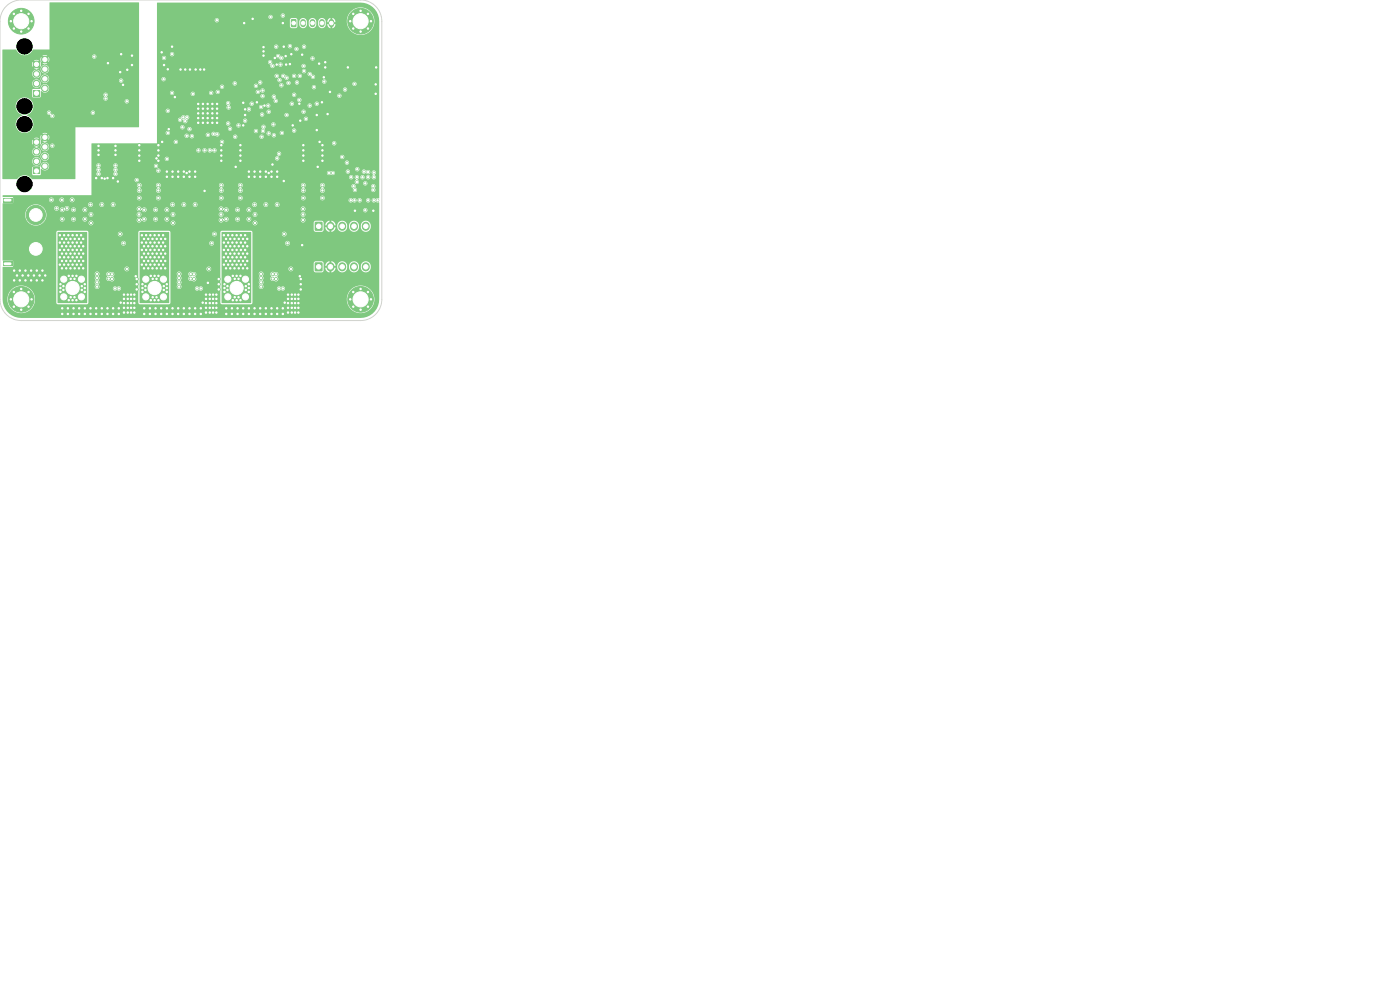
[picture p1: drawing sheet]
<svg xmlns="http://www.w3.org/2000/svg" width="297mm" height="210mm" viewBox="0 0 297 210" stroke-linecap="round" stroke-linejoin="round" font-family="sans-serif">
<g fill="#7fc87f" stroke="#7fc87f" stroke-width=".21">
<circle cx="12.8" cy="60.3" r=".25"/>
<circle cx="12.8" cy="61.1" r=".25"/>
<circle cx="12.8" cy="61.9" r=".25"/>
<circle cx="13.5" cy="60.7" r=".25"/>
<circle cx="13.5" cy="61.5" r=".25"/>
<circle cx="13.5" cy="59.2" r=".9"/>
<circle cx="13.5" cy="63" r=".9"/>
<circle cx="14.6" cy="58.5" r=".25"/>
<circle cx="14.6" cy="63.7" r=".25"/>
<circle cx="15" cy="59.2" r=".25"/>
<circle cx="15" cy="63" r=".25"/>
<circle cx="15.4" cy="58.5" r=".25"/>
</g>
<path d="M12.6 58.2l5.4-.1 .3 .2 .1 5.4-.2 .3-5.4 .1-.3-.2-.1-5.4z" fill="#7fc87f"/>
<g fill="#7fc87f" stroke="#7fc87f" stroke-width=".21">
<circle cx="15.4" cy="63.7" r=".25"/>
<circle cx="15.8" cy="59.2" r=".25"/>
<circle cx="15.8" cy="63" r=".25"/>
<circle cx="16.2" cy="58.5" r=".25"/>
<circle cx="16.2" cy="63.7" r=".25"/>
<circle cx="17.3" cy="59.2" r=".9"/>
<circle cx="17.3" cy="63" r=".9"/>
<circle cx="17.4" cy="60.7" r=".25"/>
<circle cx="17.4" cy="61.5" r=".25"/>
<circle cx="18" cy="60.3" r=".25"/>
<circle cx="18" cy="61.1" r=".25"/>
<circle cx="18" cy="61.9" r=".25"/>
</g>
<path d="M7 35.6h1.4v1.4h-1.4z" fill="#7fc87f"/>
<g fill="#7fc87f" stroke="#7fc87f" stroke-width=".21">
<circle cx="9.5" cy="35.2" r=".7"/>
<circle cx="7.7" cy="34.2" r=".7"/>
<circle cx="9.5" cy="33.2" r=".7"/>
<circle cx="7.7" cy="32.2" r=".7"/>
<circle cx="9.5" cy="31.2" r=".7"/>
<circle cx="7.7" cy="30.1" r=".7"/>
<circle cx="9.5" cy="29.1" r=".7"/>
</g>
<g fill="#7fc87f">
<path d="M.6 55.5h2v.9h-2z"/>
<path d="M.6 42h2v.9h-2z"/>
</g>
<circle cx="7.6" cy="45.6" r="2.05" fill="#7fc87f" stroke="#7fc87f" stroke-width=".21"/>
<path d="M5.9 51.1l.5-.3h2.2a1.03 1.03 0 0 1 1 1v2a1.03 1.03 0 0 1-1 1.1h-2a1.03 1.03 0 0 1-1.1-1.1l.1-2.2z" fill="#7fc87f"/>
<g fill="#7fc87f" stroke="#7fc87f" stroke-width=".21">
<circle cx="47.6" cy="60.3" r=".25"/>
<circle cx="47.6" cy="61.1" r=".25"/>
<circle cx="47.6" cy="61.9" r=".25"/>
<circle cx="48.2" cy="60.7" r=".25"/>
<circle cx="48.2" cy="61.5" r=".25"/>
<circle cx="48.3" cy="59.2" r=".9"/>
<circle cx="48.3" cy="63" r=".9"/>
<circle cx="49.4" cy="58.5" r=".25"/>
<circle cx="49.4" cy="63.7" r=".25"/>
<circle cx="49.8" cy="59.2" r=".25"/>
<circle cx="49.8" cy="63" r=".25"/>
<circle cx="50.2" cy="58.5" r=".25"/>
</g>
<path d="M47.4 58.2l5.4-.1 .3 .2 .1 5.4-.2 .3-5.4 .1-.3-.2-.1-5.4z" fill="#7fc87f"/>
<g fill="#7fc87f" stroke="#7fc87f" stroke-width=".21">
<circle cx="50.2" cy="63.7" r=".25"/>
<circle cx="50.6" cy="59.2" r=".25"/>
<circle cx="50.6" cy="63" r=".25"/>
<circle cx="51" cy="58.5" r=".25"/>
<circle cx="51" cy="63.7" r=".25"/>
<circle cx="52.1" cy="59.2" r=".9"/>
<circle cx="52.1" cy="63" r=".9"/>
<circle cx="52.2" cy="60.7" r=".25"/>
<circle cx="52.2" cy="61.5" r=".25"/>
<circle cx="52.8" cy="60.3" r=".25"/>
<circle cx="52.8" cy="61.1" r=".25"/>
<circle cx="52.8" cy="61.9" r=".25"/>
<circle cx="74.3" cy="63.5" r=".23"/>
<circle cx="74.9" cy="61.9" r=".23"/>
<circle cx="74.9" cy="65.1" r=".23"/>
<circle cx="76.5" cy="61.3" r=".23"/>
<circle cx="76.5" cy="63.5" r="2.72"/>
<circle cx="76.5" cy="65.7" r=".23"/>
<circle cx="78.1" cy="61.9" r=".23"/>
<circle cx="78.1" cy="65.1" r=".23"/>
<circle cx="78.7" cy="63.5" r=".23"/>
</g>
<path d="M66.8 47.1h1.6v1.8h-1.6z" fill="#7fc87f"/>
<path d="M70.1 47.9v.2M72.6 47.9v.2M75.1 47.9v.2M77.6 47.9v.2" fill="none" stroke="#7fc87f" stroke-width="1.7"/>
<g fill="#7fc87f" stroke="#7fc87f" stroke-width=".21">
<circle cx="74.3" cy="4.5" r=".23"/>
<circle cx="74.9" cy="2.9" r=".23"/>
<circle cx="74.9" cy="6.1" r=".23"/>
<circle cx="76.5" cy="2.3" r=".23"/>
<circle cx="76.5" cy="4.5" r="2.72"/>
<circle cx="76.5" cy="6.7" r=".23"/>
<circle cx="78.1" cy="2.9" r=".23"/>
<circle cx="78.1" cy="6.1" r=".23"/>
<circle cx="78.7" cy="4.5" r=".23"/>
<circle cx="30.2" cy="60.3" r=".25"/>
<circle cx="30.2" cy="61.1" r=".25"/>
<circle cx="30.2" cy="61.9" r=".25"/>
<circle cx="30.8" cy="60.7" r=".25"/>
<circle cx="30.8" cy="61.5" r=".25"/>
<circle cx="30.9" cy="59.2" r=".9"/>
<circle cx="30.9" cy="63" r=".9"/>
<circle cx="32" cy="58.5" r=".25"/>
<circle cx="32" cy="63.7" r=".25"/>
<circle cx="32.4" cy="59.2" r=".25"/>
<circle cx="32.4" cy="63" r=".25"/>
<circle cx="32.8" cy="58.5" r=".25"/>
</g>
<path d="M30 58.2l5.4-.1 .3 .2 .1 5.4-.2 .3-5.4 .1-.3-.2-.1-5.4z" fill="#7fc87f"/>
<g fill="#7fc87f" stroke="#7fc87f" stroke-width=".21">
<circle cx="32.8" cy="63.7" r=".25"/>
<circle cx="33.2" cy="59.2" r=".25"/>
<circle cx="33.2" cy="63" r=".25"/>
<circle cx="33.6" cy="58.5" r=".25"/>
<circle cx="33.6" cy="63.7" r=".25"/>
<circle cx="34.7" cy="59.2" r=".9"/>
<circle cx="34.7" cy="63" r=".9"/>
<circle cx="34.8" cy="60.7" r=".25"/>
<circle cx="34.8" cy="61.5" r=".25"/>
<circle cx="35.4" cy="60.3" r=".25"/>
<circle cx="35.4" cy="61.1" r=".25"/>
<circle cx="35.4" cy="61.9" r=".25"/>
</g>
<path d="M66.8 55.7h1.6v1.8h-1.6z" fill="#7fc87f"/>
<path d="M70.1 56.5v.2M72.6 56.5v.2M75.1 56.5v.2M77.6 56.5v.2" fill="none" stroke="#7fc87f" stroke-width="1.7"/>
<g fill="#7fc87f" stroke="#7fc87f" stroke-width=".21">
<circle cx="2.3" cy="63.5" r=".23"/>
<circle cx="2.9" cy="61.9" r=".23"/>
<circle cx="2.9" cy="65.1" r=".23"/>
<circle cx="4.5" cy="61.3" r=".23"/>
<circle cx="4.5" cy="63.5" r="2.72"/>
<circle cx="4.5" cy="65.7" r=".23"/>
<circle cx="6.1" cy="61.9" r=".23"/>
<circle cx="6.1" cy="65.1" r=".23"/>
<circle cx="6.7" cy="63.5" r=".23"/>
</g>
<path d="M61.8 4.1l.8-.1 .3 .2v1.3l-.2 .3h-.8l-.2-.2z" fill="#7fc87f"/>
<path d="M64.3 4.6v.6M66.3 4.6v.6M68.3 4.6v.6M70.3 4.6v.6" fill="none" stroke="#7fc87f" stroke-width="1.2"/>
<path d="M7 19.1h1.4v1.4h-1.4z" fill="#7fc87f"/>
<g fill="#7fc87f" stroke="#7fc87f" stroke-width=".21">
<circle cx="9.5" cy="18.7" r=".7"/>
<circle cx="7.7" cy="17.7" r=".7"/>
<circle cx="9.5" cy="16.7" r=".7"/>
<circle cx="7.7" cy="15.7" r=".7"/>
<circle cx="9.5" cy="14.7" r=".7"/>
<circle cx="7.7" cy="13.6" r=".7"/>
<circle cx="9.5" cy="12.6" r=".7"/>
<circle cx="2.3" cy="4.5" r=".23"/>
<circle cx="2.9" cy="2.9" r=".23"/>
<circle cx="2.9" cy="6.1" r=".23"/>
<circle cx="4.5" cy="2.3" r=".23"/>
<circle cx="4.5" cy="4.5" r="2.72"/>
<circle cx="4.5" cy="6.7" r=".23"/>
<circle cx="6.1" cy="2.9" r=".23"/>
<circle cx="6.1" cy="6.1" r=".23"/>
<circle cx="6.7" cy="4.5" r=".23"/>
<circle cx="42" cy="22" r=".25"/>
<circle cx="42" cy="23" r=".25"/>
<circle cx="42" cy="24" r=".25"/>
<circle cx="42" cy="25" r=".25"/>
<circle cx="42" cy="26" r=".25"/>
<circle cx="43" cy="22" r=".25"/>
<circle cx="43" cy="23" r=".25"/>
<circle cx="43" cy="24" r=".25"/>
<circle cx="43" cy="25" r=".25"/>
<circle cx="43" cy="26" r=".25"/>
<circle cx="44" cy="22" r=".25"/>
<circle cx="44" cy="23" r=".25"/>
<circle cx="44" cy="24" r=".25"/>
<circle cx="44" cy="25" r=".25"/>
<circle cx="44" cy="26" r=".25"/>
<circle cx="45" cy="22" r=".25"/>
<circle cx="45" cy="23" r=".25"/>
<circle cx="45" cy="24" r=".25"/>
<circle cx="45" cy="25" r=".25"/>
<circle cx="45" cy="26" r=".25"/>
<circle cx="46" cy="22" r=".25"/>
<circle cx="46" cy="23" r=".25"/>
<circle cx="46" cy="24" r=".25"/>
<circle cx="46" cy="25" r=".25"/>
<circle cx="46" cy="26" r=".25"/>
<circle cx="29.5" cy="39.3" r=".3"/>
<circle cx="68.4" cy="40.4" r=".3"/>
<circle cx="15.3" cy="42.4" r=".3"/>
<circle cx="24" cy="43.4" r=".3"/>
<circle cx="21.6" cy="43.4" r=".3"/>
<circle cx="51" cy="42" r=".3"/>
<circle cx="24.5" cy="36.9" r=".25"/>
<circle cx="46.9" cy="46.7" r=".3"/>
<circle cx="46.9" cy="44.3" r=".3"/>
<circle cx="15.6" cy="44.5" r=".3"/>
<circle cx="29.5" cy="45.5" r=".3"/>
<circle cx="36.7" cy="47.3" r=".3"/>
<circle cx="39" cy="43.4" r=".3"/>
<circle cx="64.3" cy="46.7" r=".3"/>
<circle cx="29.5" cy="44.3" r=".3"/>
<circle cx="68.4" cy="42" r=".3"/>
<circle cx="46.9" cy="39.3" r=".3"/>
<circle cx="12" cy="44.2" r=".3"/>
<circle cx="29.5" cy="42" r=".3"/>
<circle cx="10.9" cy="42.4" r=".3"/>
<circle cx="68.4" cy="39.3" r=".3"/>
<circle cx="51" cy="39.3" r=".3"/>
<circle cx="40.9" cy="19.9" r=".25"/>
<circle cx="29.5" cy="40.4" r=".3"/>
<circle cx="36.6" cy="43.4" r=".3"/>
<circle cx="64.3" cy="45.5" r=".3"/>
<circle cx="64.3" cy="39.3" r=".3"/>
<circle cx="52.8" cy="44.5" r=".3"/>
<circle cx="54.1" cy="47.3" r=".3"/>
<circle cx="33.6" cy="39.3" r=".3"/>
<circle cx="52.8" cy="46.5" r=".3"/>
<circle cx="33" cy="44.5" r=".3"/>
<circle cx="20.9" cy="36.9" r=".25"/>
<circle cx="41.4" cy="43.4" r=".3"/>
<circle cx="35.6" cy="23.5" r=".25"/>
<circle cx="50.4" cy="44.5" r=".3"/>
<circle cx="35.4" cy="44.5" r=".3"/>
<circle cx="64.3" cy="42" r=".3"/>
<circle cx="69.8" cy="36.7" r=".25"/>
<circle cx="64.3" cy="44.3" r=".3"/>
<circle cx="58.8" cy="43.4" r=".3"/>
<circle cx="19.3" cy="45.5" r=".3"/>
<circle cx="48" cy="44.5" r=".3"/>
<circle cx="24.5" cy="35.1" r=".25"/>
<circle cx="18" cy="44.5" r=".3"/>
<circle cx="33.6" cy="40.4" r=".3"/>
<circle cx="37.3" cy="30.1" r=".25"/>
<circle cx="20.9" cy="35.1" r=".25"/>
<circle cx="46.9" cy="42" r=".3"/>
<circle cx="13.2" cy="46.5" r=".3"/>
<circle cx="18" cy="46.5" r=".3"/>
<circle cx="33.6" cy="42" r=".3"/>
<circle cx="46.9" cy="40.4" r=".3"/>
<circle cx="50.4" cy="46.5" r=".3"/>
<circle cx="29.5" cy="46.7" r=".3"/>
<circle cx="14.2" cy="44.2" r=".3"/>
<circle cx="30.6" cy="46.5" r=".3"/>
<circle cx="54.1" cy="45.5" r=".3"/>
<circle cx="46.9" cy="45.5" r=".3"/>
<circle cx="19.2" cy="43.4" r=".3"/>
<circle cx="15.6" cy="46.5" r=".3"/>
<circle cx="35.4" cy="46.5" r=".3"/>
<circle cx="33" cy="46.5" r=".3"/>
<circle cx="30.6" cy="44.5" r=".3"/>
<circle cx="56.4" cy="43.4" r=".3"/>
<circle cx="19.3" cy="47.3" r=".3"/>
<circle cx="24.5" cy="36" r=".25"/>
<circle cx="13.2" cy="44.5" r=".3"/>
<circle cx="36.7" cy="45.5" r=".3"/>
<circle cx="54" cy="43.4" r=".3"/>
<circle cx="38.2" cy="25.4" r=".25"/>
<circle cx="20.9" cy="36" r=".25"/>
<circle cx="51" cy="40.4" r=".3"/>
<circle cx="64.3" cy="40.4" r=".3"/>
<circle cx="48" cy="46.5" r=".3"/>
<circle cx="13.1" cy="42.4" r=".3"/>
<circle cx="20.9" cy="31.9" r=".3"/>
<circle cx="63.7" cy="25.6" r=".25"/>
<circle cx="56.4" cy="36.4" r=".3"/>
<circle cx="56.4" cy="65.4" r=".3"/>
<circle cx="25.2" cy="66.6" r=".3"/>
<circle cx="63.3" cy="65.3" r=".3"/>
<circle cx="45.9" cy="64.3" r=".3"/>
<circle cx="51.6" cy="26.6" r=".25"/>
<circle cx="58.8" cy="36.4" r=".3"/>
<circle cx="29" cy="60.3" r=".3"/>
<circle cx="39" cy="37.5" r=".3"/>
<circle cx="60.2" cy="9.9" r=".25"/>
<circle cx="45.9" cy="65.3" r=".3"/>
<circle cx="18" cy="66.6" r=".3"/>
<circle cx="30.6" cy="65.4" r=".3"/>
<circle cx="46.4" cy="61.4" r=".3"/>
<circle cx="20.4" cy="37.8" r=".25"/>
<circle cx="36.6" cy="66.6" r=".3"/>
<circle cx="44.1" cy="60" r=".25"/>
<circle cx="13.2" cy="65.4" r=".3"/>
<circle cx="6" cy="58.4" r=".3"/>
<circle cx="19.2" cy="65.4" r=".3"/>
<circle cx="22.8" cy="66.6" r=".3"/>
<circle cx="79.7" cy="17.9" r=".25"/>
<circle cx="25.2" cy="65.4" r=".3"/>
<circle cx="67.2" cy="24.4" r=".25"/>
<circle cx="33.6" cy="30.8" r=".3"/>
<circle cx="55.2" cy="65.4" r=".3"/>
<circle cx="61.1" cy="62.5" r=".3"/>
<circle cx="48" cy="66.6" r=".3"/>
<circle cx="57" cy="36.7" r=".25"/>
<circle cx="60" cy="4.9" r=".25"/>
<circle cx="40.2" cy="65.4" r=".3"/>
<circle cx="44.5" cy="63.4" r=".3"/>
<circle cx="4.2" cy="57.4" r=".3"/>
<circle cx="58.7" cy="13.7" r=".25"/>
<circle cx="63.8" cy="60.3" r=".3"/>
<circle cx="27.1" cy="63.4" r=".3"/>
<circle cx="68.3" cy="21.7" r=".25"/>
<circle cx="3" cy="57.4" r=".3"/>
<circle cx="64.3" cy="31.9" r=".3"/>
<circle cx="51" cy="31.9" r=".3"/>
<circle cx="27.8" cy="66.3" r=".3"/>
<circle cx="29.5" cy="30.8" r=".3"/>
<circle cx="16.8" cy="66.6" r=".3"/>
<circle cx="67.2" cy="27.6" r=".25"/>
<circle cx="40.2" cy="37.5" r=".3"/>
<circle cx="62.6" cy="66.3" r=".3"/>
<circle cx="43" cy="64.2" r=".25"/>
<circle cx="50.4" cy="65.4" r=".3"/>
<circle cx="44.5" cy="65.3" r=".3"/>
<circle cx="24.5" cy="30.9" r=".3"/>
<circle cx="29.5" cy="31.9" r=".3"/>
<circle cx="54" cy="37.5" r=".3"/>
<circle cx="37.1" cy="20.6" r=".25"/>
<circle cx="51" cy="30.8" r=".3"/>
<circle cx="63.5" cy="22" r=".25"/>
<circle cx="79.2" cy="44.7" r=".25"/>
<circle cx="79.7" cy="19.9" r=".25"/>
<circle cx="67.4" cy="35.4" r=".25"/>
<circle cx="68.4" cy="31.9" r=".3"/>
<circle cx="35.4" cy="66.6" r=".3"/>
<circle cx="51.8" cy="4.9" r=".25"/>
<circle cx="60.7" cy="13.7" r=".25"/>
<circle cx="58.8" cy="66.6" r=".3"/>
<circle cx="42.6" cy="65.4" r=".3"/>
<circle cx="46.9" cy="33" r=".3"/>
<circle cx="40.2" cy="66.6" r=".3"/>
<circle cx="26.3" cy="66.3" r=".3"/>
<circle cx="41.4" cy="37.5" r=".3"/>
<circle cx="20.9" cy="32.9" r=".3"/>
<circle cx="39.3" cy="14.8" r=".3"/>
<circle cx="43.7" cy="64.3" r=".3"/>
<circle cx="35.6" cy="14.7" r=".25"/>
<circle cx="64.1" cy="52" r=".25"/>
<circle cx="39.6" cy="36.7" r=".25"/>
<circle cx="21.6" cy="37.8" r=".25"/>
<circle cx="28.8" cy="58.6" r=".25"/>
<circle cx="35.4" cy="36.4" r=".3"/>
<circle cx="61.1" cy="64.3" r=".3"/>
<circle cx="27.1" cy="62.5" r=".3"/>
<circle cx="57.8" cy="34.9" r=".25"/>
<circle cx="46.4" cy="60.3" r=".3"/>
<circle cx="56.1" cy="22.4" r=".25"/>
<circle cx="36.6" cy="37.5" r=".3"/>
<circle cx="52" cy="24.4" r=".25"/>
<circle cx="9.6" cy="58.4" r=".3"/>
<circle cx="37.8" cy="37.5" r=".3"/>
<circle cx="36.6" cy="65.4" r=".3"/>
<circle cx="61.1" cy="66.3" r=".3"/>
<circle cx="37.8" cy="65.4" r=".3"/>
<circle cx="58.3" cy="12.3" r=".25"/>
<circle cx="19.2" cy="66.6" r=".3"/>
<circle cx="52.8" cy="37.5" r=".3"/>
<circle cx="4.2" cy="59.5" r=".3"/>
<circle cx="34.8" cy="13.8" r=".25"/>
<circle cx="24" cy="65.4" r=".3"/>
<circle cx="73.8" cy="14.3" r=".25"/>
<circle cx="39" cy="66.6" r=".3"/>
<circle cx="60" cy="65.4" r=".3"/>
<circle cx="36.6" cy="36.4" r=".3"/>
<circle cx="51" cy="33" r=".3"/>
<circle cx="24" cy="66.6" r=".3"/>
<circle cx="42.5" cy="14.8" r=".3"/>
<circle cx="52" cy="23.2" r=".25"/>
<circle cx="37.8" cy="66.6" r=".3"/>
<circle cx="61.8" cy="11.5" r=".25"/>
<circle cx="25.6" cy="64.2" r=".25"/>
<circle cx="45.9" cy="63.4" r=".3"/>
<circle cx="21.6" cy="66.6" r=".3"/>
<circle cx="60.6" cy="11.9" r=".25"/>
<circle cx="38.3" cy="14.8" r=".3"/>
<circle cx="62.6" cy="63.4" r=".3"/>
<circle cx="45.2" cy="66.3" r=".3"/>
<circle cx="8.4" cy="58.4" r=".3"/>
<circle cx="28.5" cy="62.5" r=".3"/>
<circle cx="52.8" cy="66.6" r=".3"/>
<circle cx="27.8" cy="65.3" r=".3"/>
<circle cx="20.4" cy="65.4" r=".3"/>
<circle cx="29" cy="61.4" r=".3"/>
<circle cx="22.8" cy="65.4" r=".3"/>
<circle cx="27.8" cy="63.4" r=".3"/>
<circle cx="9" cy="57.4" r=".3"/>
<circle cx="43.7" cy="63.4" r=".3"/>
<circle cx="61.9" cy="62.5" r=".3"/>
<circle cx="5.4" cy="57.4" r=".3"/>
<circle cx="49.2" cy="66.6" r=".3"/>
<circle cx="54" cy="36.4" r=".3"/>
<circle cx="63.3" cy="66.3" r=".3"/>
<circle cx="61.1" cy="65.3" r=".3"/>
<circle cx="28.5" cy="66.3" r=".3"/>
<circle cx="25" cy="38.5" r=".25"/>
<circle cx="52.8" cy="36.4" r=".3"/>
<circle cx="57.6" cy="66.6" r=".3"/>
<circle cx="7.8" cy="59.5" r=".3"/>
<circle cx="67.8" cy="30.1" r=".25"/>
<circle cx="5.4" cy="59.5" r=".3"/>
<circle cx="20.4" cy="66.6" r=".3"/>
<circle cx="58.8" cy="37.5" r=".3"/>
<circle cx="63.8" cy="61.4" r=".3"/>
<circle cx="75.3" cy="44.7" r=".25"/>
<circle cx="22.8" cy="37.8" r=".25"/>
<circle cx="28.5" cy="63.4" r=".3"/>
<circle cx="61.9" cy="66.3" r=".3"/>
<circle cx="55.9" cy="10.9" r=".3"/>
<circle cx="56.4" cy="66.6" r=".3"/>
<circle cx="64.3" cy="33" r=".3"/>
<circle cx="58.8" cy="65.4" r=".3"/>
<circle cx="56.4" cy="37.5" r=".3"/>
<circle cx="34.3" cy="11.1" r=".25"/>
<circle cx="64.3" cy="34.1" r=".3"/>
<circle cx="63.3" cy="63.4" r=".3"/>
<circle cx="44.5" cy="64.3" r=".3"/>
<circle cx="51" cy="34.1" r=".3"/>
<circle cx="57.6" cy="65.4" r=".3"/>
<circle cx="68.7" cy="16.4" r=".25"/>
<circle cx="35.8" cy="27.4" r=".25"/>
<circle cx="62.6" cy="62.5" r=".3"/>
<circle cx="26.3" cy="63.4" r=".3"/>
<circle cx="53.6" cy="4" r=".25"/>
<circle cx="43.4" cy="40.5" r=".25"/>
<circle cx="52.8" cy="65.4" r=".3"/>
<circle cx="28.5" cy="65.3" r=".3"/>
<circle cx="26.3" cy="64.3" r=".3"/>
<circle cx="15.6" cy="65.4" r=".3"/>
<circle cx="29" cy="59.2" r=".3"/>
<circle cx="34.2" cy="65.4" r=".3"/>
<circle cx="14.4" cy="66.6" r=".3"/>
<circle cx="57.6" cy="37.5" r=".3"/>
<circle cx="33.6" cy="34.1" r=".3"/>
<circle cx="40.2" cy="36.4" r=".3"/>
<circle cx="51.6" cy="65.4" r=".3"/>
<circle cx="30.6" cy="66.6" r=".3"/>
<circle cx="43.3" cy="14.8" r=".3"/>
<circle cx="44.5" cy="62.5" r=".3"/>
<circle cx="64.3" cy="30.8" r=".3"/>
<circle cx="46.4" cy="59.2" r=".3"/>
<circle cx="69" cy="13.2" r=".25"/>
<circle cx="44.5" cy="66.3" r=".3"/>
<circle cx="22.2" cy="37.9" r=".25"/>
<circle cx="27.8" cy="64.3" r=".3"/>
<circle cx="60.2" cy="38.4" r=".25"/>
<circle cx="61.1" cy="63.4" r=".3"/>
<circle cx="57.6" cy="36.4" r=".3"/>
<circle cx="26.3" cy="62.5" r=".3"/>
<circle cx="67.7" cy="13.5" r=".25"/>
<circle cx="43.7" cy="65.3" r=".3"/>
<circle cx="3.6" cy="58.4" r=".3"/>
<circle cx="35.4" cy="37.5" r=".3"/>
<circle cx="34.2" cy="66.6" r=".3"/>
<circle cx="29.5" cy="33" r=".3"/>
<circle cx="43.7" cy="66.3" r=".3"/>
<circle cx="63.6" cy="58.6" r=".25"/>
<circle cx="45.2" cy="62.5" r=".3"/>
<circle cx="69" cy="14.3" r=".25"/>
<circle cx="6.6" cy="59.5" r=".3"/>
<circle cx="6.6" cy="57.4" r=".3"/>
<circle cx="45.2" cy="65.3" r=".3"/>
<circle cx="63.3" cy="62.5" r=".3"/>
<circle cx="50.4" cy="66.6" r=".3"/>
<circle cx="24.5" cy="31.9" r=".3"/>
<circle cx="7.2" cy="58.4" r=".3"/>
<circle cx="33" cy="65.4" r=".3"/>
<circle cx="28.5" cy="64.3" r=".3"/>
<circle cx="54" cy="65.4" r=".3"/>
<circle cx="41.4" cy="65.4" r=".3"/>
<circle cx="51.6" cy="66.6" r=".3"/>
<circle cx="68.4" cy="33" r=".3"/>
<circle cx="64.1" cy="11.6" r=".25"/>
<circle cx="63.3" cy="64.3" r=".3"/>
<circle cx="51.6" cy="21.8" r=".25"/>
<circle cx="16.8" cy="65.4" r=".3"/>
<circle cx="39" cy="65.4" r=".3"/>
<circle cx="68.4" cy="30.8" r=".3"/>
<circle cx="61.9" cy="63.4" r=".3"/>
<circle cx="49.2" cy="65.4" r=".3"/>
<circle cx="63.8" cy="59.2" r=".3"/>
<circle cx="14.4" cy="65.4" r=".3"/>
<circle cx="61.9" cy="64.3" r=".3"/>
<circle cx="54" cy="66.6" r=".3"/>
<circle cx="55.2" cy="37.5" r=".3"/>
<circle cx="4.8" cy="58.4" r=".3"/>
<circle cx="46.9" cy="31.9" r=".3"/>
<circle cx="27.8" cy="62.5" r=".3"/>
<circle cx="55.2" cy="36.4" r=".3"/>
<circle cx="24.5" cy="32.9" r=".3"/>
<circle cx="39" cy="36.4" r=".3"/>
<circle cx="33.2" cy="33.6" r=".25"/>
<circle cx="69.5" cy="24.2" r=".25"/>
<circle cx="55.9" cy="11.8" r=".3"/>
<circle cx="36.5" cy="9.9" r=".25"/>
<circle cx="9" cy="59.5" r=".3"/>
<circle cx="34.4" cy="30.1" r=".25"/>
<circle cx="46.9" cy="34.1" r=".3"/>
<circle cx="60.4" cy="64.2" r=".25"/>
<circle cx="29.5" cy="34.1" r=".3"/>
<circle cx="42.6" cy="66.6" r=".3"/>
<circle cx="40.3" cy="14.8" r=".3"/>
<circle cx="13.2" cy="66.6" r=".3"/>
<circle cx="55.9" cy="10" r=".3"/>
<circle cx="45.9" cy="62.5" r=".3"/>
<circle cx="45.9" cy="66.3" r=".3"/>
<circle cx="61.9" cy="65.3" r=".3"/>
<circle cx="68.4" cy="34.1" r=".3"/>
<circle cx="62.1" cy="26.6" r=".25"/>
<circle cx="27.1" cy="65.3" r=".3"/>
<circle cx="79.8" cy="14.3" r=".25"/>
<circle cx="33.6" cy="33" r=".3"/>
<circle cx="20.9" cy="30.9" r=".3"/>
<circle cx="48" cy="65.4" r=".3"/>
<circle cx="45.2" cy="63.4" r=".3"/>
<circle cx="37.8" cy="36.4" r=".3"/>
<circle cx="31.8" cy="65.4" r=".3"/>
<circle cx="21.6" cy="65.4" r=".3"/>
<circle cx="43.7" cy="62.5" r=".3"/>
<circle cx="41.4" cy="66.6" r=".3"/>
<circle cx="54.5" cy="21.7" r=".25"/>
<circle cx="27.1" cy="66.3" r=".3"/>
<circle cx="24" cy="37.8" r=".25"/>
<circle cx="61.5" cy="13.6" r=".25"/>
<circle cx="70" cy="19.5" r=".25"/>
<circle cx="50" cy="35.4" r=".25"/>
<circle cx="41.5" cy="14.8" r=".3"/>
<circle cx="45.2" cy="64.3" r=".3"/>
<circle cx="35.4" cy="65.4" r=".3"/>
<circle cx="62.6" cy="65.3" r=".3"/>
<circle cx="55.2" cy="66.6" r=".3"/>
<circle cx="18" cy="65.4" r=".3"/>
<circle cx="31.8" cy="66.6" r=".3"/>
<circle cx="41.4" cy="36.4" r=".3"/>
<circle cx="33.6" cy="31.9" r=".3"/>
<circle cx="33" cy="66.6" r=".3"/>
<circle cx="15.6" cy="66.6" r=".3"/>
<circle cx="46.9" cy="30.8" r=".3"/>
<circle cx="7.8" cy="57.4" r=".3"/>
<circle cx="3" cy="59.5" r=".3"/>
<circle cx="62.6" cy="64.3" r=".3"/>
<circle cx="27.1" cy="64.3" r=".3"/>
<circle cx="60" cy="66.6" r=".3"/>
<circle cx="26.3" cy="65.3" r=".3"/>
<circle cx="59" cy="11.9" r=".25"/>
<circle cx="75.3" cy="40.3" r=".25"/>
<circle cx="52" cy="25.6" r=".25"/>
<circle cx="55.9" cy="26.9" r=".25"/>
<circle cx="60" cy="3.3" r=".25"/>
<circle cx="79.2" cy="40.3" r=".25"/>
<circle cx="64.9" cy="25.2" r=".25"/>
<circle cx="34.8" cy="12.3" r=".25"/>
<circle cx="36.5" cy="11.5" r=".25"/>
<circle cx="65.7" cy="22.4" r=".25"/>
<circle cx="59.7" cy="12.3" r=".25"/>
<circle cx="57.4" cy="3.6" r=".25"/>
<circle cx="59.5" cy="13.7" r=".25"/>
<circle cx="64.4" cy="23.7" r=".25"/>
<circle cx="46" cy="4.3" r=".25"/>
<circle cx="55.4" cy="22.7" r=".25"/>
<circle cx="58.6" cy="9.9" r=".25"/>
<circle cx="56.9" cy="22.4" r=".25"/>
<circle cx="48.4" cy="26.2" r=".25"/>
<circle cx="60.1" cy="16.1" r=".25"/>
<circle cx="67.2" cy="22" r=".25"/>
<circle cx="57.8" cy="14" r=".25"/>
<circle cx="50.6" cy="26.6" r=".25"/>
<circle cx="57.3" cy="13.2" r=".25"/>
<circle cx="58" cy="26.4" r=".25"/>
<circle cx="58.5" cy="21.4" r=".25"/>
<circle cx="25.5" cy="15.3" r=".25"/>
<circle cx="28" cy="11.8" r=".25"/>
<circle cx="28" cy="13.8" r=".25"/>
<circle cx="25.7" cy="11.5" r=".25"/>
<circle cx="26.1" cy="18" r=".25"/>
<circle cx="27" cy="14.8" r=".25"/>
<circle cx="22.9" cy="13.4" r=".25"/>
<circle cx="20.6" cy="60.8" r=".3"/>
<circle cx="23" cy="59.1" r=".3"/>
<circle cx="20.6" cy="58.1" r=".3"/>
<circle cx="20.6" cy="59" r=".3"/>
<circle cx="23.7" cy="59.2" r=".3"/>
<circle cx="23" cy="58.2" r=".3"/>
<circle cx="23.7" cy="58.2" r=".3"/>
<circle cx="20.6" cy="59.9" r=".3"/>
<circle cx="59.2" cy="61.2" r=".25"/>
<circle cx="57" cy="28.3" r=".25"/>
<circle cx="59.2" cy="32.6" r=".25"/>
<circle cx="45.3" cy="28.4" r=".25"/>
<circle cx="58.8" cy="33.6" r=".25"/>
<circle cx="55.8" cy="27.8" r=".25"/>
<circle cx="57.9" cy="58.2" r=".3"/>
<circle cx="55.4" cy="59" r=".3"/>
<circle cx="58.6" cy="59.2" r=".3"/>
<circle cx="58.6" cy="58.2" r=".3"/>
<circle cx="57.9" cy="59.1" r=".3"/>
<circle cx="55.4" cy="58.1" r=".3"/>
<circle cx="55.4" cy="59.9" r=".3"/>
<circle cx="55.4" cy="60.8" r=".3"/>
<circle cx="62.4" cy="16.1" r=".25"/>
<circle cx="61.2" cy="17.6" r=".25"/>
<circle cx="55.5" cy="29" r=".25"/>
<circle cx="66.3" cy="12.4" r=".25"/>
<circle cx="68.8" cy="17.3" r=".25"/>
<circle cx="75.7" cy="37.6" r=".25"/>
<circle cx="72" cy="20.3" r=".25"/>
<circle cx="64.5" cy="15.1" r=".25"/>
<circle cx="76.9" cy="37.6" r=".25"/>
<circle cx="76.3" cy="42.5" r=".25"/>
<circle cx="42.6" cy="61.2" r=".25"/>
<circle cx="42.1" cy="31.9" r=".25"/>
<circle cx="48.8" cy="27.3" r=".25"/>
<circle cx="64.4" cy="14" r=".25"/>
<circle cx="54.3" cy="27.8" r=".25"/>
<circle cx="58.1" cy="28.7" r=".25"/>
<circle cx="22.4" cy="20.1" r=".25"/>
<circle cx="20" cy="12" r=".25"/>
<circle cx="25.7" cy="17.1" r=".25"/>
<circle cx="47.1" cy="30.1" r=".25"/>
<circle cx="60.3" cy="49.7" r=".3"/>
<circle cx="40.2" cy="27.4" r=".25"/>
<circle cx="33.6" cy="36.2" r=".25"/>
<circle cx="29" cy="38.2" r=".25"/>
<circle cx="25.2" cy="61.2" r=".25"/>
<circle cx="63.6" cy="16.1" r=".25"/>
<circle cx="72.6" cy="33.3" r=".25"/>
<circle cx="73.8" cy="36.4" r=".25"/>
<circle cx="75.2" cy="42.5" r=".25"/>
<circle cx="75" cy="39.5" r=".25"/>
<circle cx="15.9" cy="50.7" r=".25"/>
<circle cx="14.9" cy="52.2" r=".25"/>
<circle cx="14.9" cy="53.8" r=".25"/>
<circle cx="16.7" cy="55.4" r=".25"/>
<circle cx="17.7" cy="50.7" r=".25"/>
<circle cx="17.6" cy="52.2" r=".25"/>
<circle cx="15.4" cy="51.5" r=".25"/>
<circle cx="14.9" cy="55.4" r=".25"/>
<circle cx="16.3" cy="54.6" r=".25"/>
<circle cx="12.7" cy="54.6" r=".25"/>
<circle cx="14.1" cy="50.7" r=".25"/>
<circle cx="13.6" cy="54.6" r=".25"/>
<circle cx="17.6" cy="55.4" r=".25"/>
<circle cx="17.6" cy="56.9" r=".25"/>
<circle cx="15" cy="50.7" r=".25"/>
<circle cx="17.2" cy="56.1" r=".25"/>
<circle cx="16.3" cy="56.1" r=".25"/>
<circle cx="13.6" cy="51.5" r=".25"/>
<circle cx="12.7" cy="53" r=".25"/>
<circle cx="16.7" cy="53.8" r=".25"/>
<circle cx="12.7" cy="49.9" r=".25"/>
<circle cx="12.7" cy="56.1" r=".25"/>
<circle cx="16.3" cy="49.9" r=".25"/>
<circle cx="15.8" cy="53.8" r=".25"/>
<circle cx="16.3" cy="51.5" r=".25"/>
<circle cx="15.4" cy="49.9" r=".25"/>
<circle cx="35.4" cy="33.7" r=".25"/>
<circle cx="17.2" cy="51.5" r=".25"/>
<circle cx="15.9" cy="56.9" r=".25"/>
<circle cx="13.6" cy="49.9" r=".25"/>
<circle cx="16.3" cy="53" r=".25"/>
<circle cx="33.1" cy="35.2" r=".25"/>
<circle cx="14" cy="53.8" r=".25"/>
<circle cx="17.2" cy="49.9" r=".25"/>
<circle cx="14.5" cy="51.5" r=".25"/>
<circle cx="13.1" cy="52.2" r=".25"/>
<circle cx="15.8" cy="52.2" r=".25"/>
<circle cx="14.5" cy="53" r=".25"/>
<circle cx="13.1" cy="55.4" r=".25"/>
<circle cx="17.2" cy="53" r=".25"/>
<circle cx="17.2" cy="54.6" r=".25"/>
<circle cx="15.8" cy="55.4" r=".25"/>
<circle cx="15.4" cy="56.1" r=".25"/>
<circle cx="13.6" cy="56.1" r=".25"/>
<circle cx="17.6" cy="53.8" r=".25"/>
<circle cx="14" cy="55.4" r=".25"/>
<circle cx="15.4" cy="53" r=".25"/>
<circle cx="13.2" cy="50.7" r=".25"/>
<circle cx="14" cy="52.2" r=".25"/>
<circle cx="14.5" cy="54.6" r=".25"/>
<circle cx="13.6" cy="53" r=".25"/>
<circle cx="14.5" cy="56.1" r=".25"/>
<circle cx="16.8" cy="56.9" r=".25"/>
<circle cx="14.1" cy="56.9" r=".25"/>
<circle cx="16.7" cy="52.2" r=".25"/>
<circle cx="15" cy="56.9" r=".25"/>
<circle cx="15.4" cy="54.6" r=".25"/>
<circle cx="12.7" cy="51.5" r=".25"/>
<circle cx="13.2" cy="56.9" r=".25"/>
<circle cx="26.2" cy="51.6" r=".3"/>
<circle cx="13.1" cy="53.8" r=".25"/>
<circle cx="39.3" cy="25.7" r=".25"/>
<circle cx="16.8" cy="50.7" r=".25"/>
<circle cx="14.5" cy="49.9" r=".25"/>
<circle cx="75.2" cy="17.8" r=".25"/>
<circle cx="64.5" cy="9.9" r=".25"/>
<circle cx="58.7" cy="16.1" r=".25"/>
<circle cx="61.5" cy="9.8" r=".25"/>
<circle cx="73.2" cy="19" r=".25"/>
<circle cx="63.5" cy="21.2" r=".25"/>
<circle cx="19.7" cy="23.9" r=".25"/>
<circle cx="10.4" cy="23.9" r=".25"/>
<circle cx="26.9" cy="21.5" r=".25"/>
<circle cx="22.4" cy="20.9" r=".25"/>
<circle cx="11.1" cy="30.9" r=".25"/>
<circle cx="11.1" cy="24.6" r=".25"/>
<circle cx="52.8" cy="23.2" r=".25"/>
<circle cx="53.4" cy="22" r=".25"/>
<circle cx="55.7" cy="20.4" r=".25"/>
<circle cx="34.7" cy="16.8" r=".25"/>
<circle cx="57" cy="23.7" r=".25"/>
<circle cx="36.5" cy="19.7" r=".25"/>
<circle cx="50.6" cy="56.9" r=".25"/>
<circle cx="47.5" cy="51.5" r=".25"/>
<circle cx="51.1" cy="54.6" r=".25"/>
<circle cx="48.9" cy="50.7" r=".25"/>
<circle cx="47.5" cy="53" r=".25"/>
<circle cx="47.9" cy="50.7" r=".25"/>
<circle cx="49.3" cy="54.6" r=".25"/>
<circle cx="51.1" cy="56.1" r=".25"/>
<circle cx="48.9" cy="52.2" r=".25"/>
<circle cx="50.6" cy="53.8" r=".25"/>
<circle cx="51.6" cy="56.9" r=".25"/>
<circle cx="51.1" cy="51.5" r=".25"/>
<circle cx="61" cy="51.6" r=".3"/>
<circle cx="48.9" cy="53.8" r=".25"/>
<circle cx="47.9" cy="55.4" r=".25"/>
<circle cx="52" cy="51.5" r=".25"/>
<circle cx="50.6" cy="55.4" r=".25"/>
<circle cx="50.2" cy="49.9" r=".25"/>
<circle cx="51.6" cy="53.8" r=".25"/>
<circle cx="52" cy="49.9" r=".25"/>
<circle cx="48.4" cy="56.1" r=".25"/>
<circle cx="52" cy="54.6" r=".25"/>
<circle cx="49.3" cy="49.9" r=".25"/>
<circle cx="47.5" cy="49.9" r=".25"/>
<circle cx="48.4" cy="53" r=".25"/>
<circle cx="47.5" cy="56.1" r=".25"/>
<circle cx="47.5" cy="54.6" r=".25"/>
<circle cx="50.6" cy="50.7" r=".25"/>
<circle cx="49.8" cy="56.9" r=".25"/>
<circle cx="47.9" cy="56.9" r=".25"/>
<circle cx="48.9" cy="56.9" r=".25"/>
<circle cx="52" cy="53" r=".25"/>
<circle cx="51.1" cy="49.9" r=".25"/>
<circle cx="52.5" cy="50.7" r=".25"/>
<circle cx="52.5" cy="56.9" r=".25"/>
<circle cx="49.7" cy="55.4" r=".25"/>
<circle cx="48.4" cy="49.9" r=".25"/>
<circle cx="50.2" cy="51.5" r=".25"/>
<circle cx="47.9" cy="53.8" r=".25"/>
<circle cx="52.4" cy="52.2" r=".25"/>
<circle cx="49.3" cy="51.5" r=".25"/>
<circle cx="51.1" cy="53" r=".25"/>
<circle cx="48.4" cy="51.5" r=".25"/>
<circle cx="52.4" cy="53.8" r=".25"/>
<circle cx="51.6" cy="52.2" r=".25"/>
<circle cx="49.8" cy="50.7" r=".25"/>
<circle cx="52" cy="56.1" r=".25"/>
<circle cx="51.6" cy="50.7" r=".25"/>
<circle cx="47.9" cy="52.2" r=".25"/>
<circle cx="50.2" cy="56.1" r=".25"/>
<circle cx="49.7" cy="53.8" r=".25"/>
<circle cx="48.4" cy="54.6" r=".25"/>
<circle cx="48.9" cy="55.4" r=".25"/>
<circle cx="44.1" cy="28.6" r=".25"/>
<circle cx="50.6" cy="52.2" r=".25"/>
<circle cx="49.3" cy="56.1" r=".25"/>
<circle cx="52.4" cy="55.4" r=".25"/>
<circle cx="51.6" cy="55.4" r=".25"/>
<circle cx="49.3" cy="53" r=".25"/>
<circle cx="50.2" cy="54.6" r=".25"/>
<circle cx="49.7" cy="52.2" r=".25"/>
<circle cx="50.2" cy="53" r=".25"/>
<circle cx="26.9" cy="57" r=".3"/>
<circle cx="38.7" cy="27" r=".25"/>
<circle cx="65.7" cy="15.7" r=".25"/>
<circle cx="66.6" cy="18.5" r=".25"/>
<circle cx="44.3" cy="57" r=".3"/>
<circle cx="43.4" cy="31.9" r=".25"/>
<circle cx="30.5" cy="55.4" r=".25"/>
<circle cx="33.2" cy="56.9" r=".25"/>
<circle cx="31.5" cy="56.9" r=".25"/>
<circle cx="32.8" cy="49.9" r=".25"/>
<circle cx="33.7" cy="53" r=".25"/>
<circle cx="34.6" cy="49.9" r=".25"/>
<circle cx="31" cy="54.6" r=".25"/>
<circle cx="33.2" cy="53.8" r=".25"/>
<circle cx="35.1" cy="50.7" r=".25"/>
<circle cx="35" cy="52.2" r=".25"/>
<circle cx="34.2" cy="53.8" r=".25"/>
<circle cx="31.5" cy="53.8" r=".25"/>
<circle cx="30.5" cy="53.8" r=".25"/>
<circle cx="35" cy="53.8" r=".25"/>
<circle cx="32.8" cy="56.1" r=".25"/>
<circle cx="32.3" cy="56.9" r=".25"/>
<circle cx="44.5" cy="31.9" r=".25"/>
<circle cx="31.5" cy="52.2" r=".25"/>
<circle cx="33.2" cy="50.7" r=".25"/>
<circle cx="30.5" cy="52.2" r=".25"/>
<circle cx="32.3" cy="52.2" r=".25"/>
<circle cx="30.1" cy="56.1" r=".25"/>
<circle cx="31" cy="53" r=".25"/>
<circle cx="32.8" cy="53" r=".25"/>
<circle cx="35" cy="55.4" r=".25"/>
<circle cx="31.9" cy="56.1" r=".25"/>
<circle cx="32.3" cy="50.7" r=".25"/>
<circle cx="33.7" cy="54.6" r=".25"/>
<circle cx="34.2" cy="55.4" r=".25"/>
<circle cx="44.9" cy="51.6" r=".3"/>
<circle cx="34.2" cy="56.9" r=".25"/>
<circle cx="30.1" cy="54.6" r=".25"/>
<circle cx="32.8" cy="51.5" r=".25"/>
<circle cx="33.7" cy="51.5" r=".25"/>
<circle cx="34.2" cy="52.2" r=".25"/>
<circle cx="30.5" cy="56.9" r=".25"/>
<circle cx="31.5" cy="55.4" r=".25"/>
<circle cx="34.2" cy="50.7" r=".25"/>
<circle cx="30.1" cy="51.5" r=".25"/>
<circle cx="33.2" cy="52.2" r=".25"/>
<circle cx="35.1" cy="56.9" r=".25"/>
<circle cx="32.8" cy="54.6" r=".25"/>
<circle cx="33.7" cy="56.1" r=".25"/>
<circle cx="34.6" cy="54.6" r=".25"/>
<circle cx="31.9" cy="51.5" r=".25"/>
<circle cx="31.9" cy="54.6" r=".25"/>
<circle cx="30.1" cy="53" r=".25"/>
<circle cx="33.2" cy="55.4" r=".25"/>
<circle cx="31.9" cy="53" r=".25"/>
<circle cx="32.3" cy="53.8" r=".25"/>
<circle cx="31.9" cy="49.9" r=".25"/>
<circle cx="32.3" cy="55.4" r=".25"/>
<circle cx="34.6" cy="56.1" r=".25"/>
<circle cx="33.7" cy="49.9" r=".25"/>
<circle cx="34.6" cy="51.5" r=".25"/>
<circle cx="31.5" cy="50.7" r=".25"/>
<circle cx="30.1" cy="49.9" r=".25"/>
<circle cx="31" cy="56.1" r=".25"/>
<circle cx="31" cy="51.5" r=".25"/>
<circle cx="30.5" cy="50.7" r=".25"/>
<circle cx="34.6" cy="53" r=".25"/>
<circle cx="31" cy="49.9" r=".25"/>
<circle cx="78.1" cy="36.5" r=".25"/>
<circle cx="77.5" cy="44.6" r=".25"/>
<circle cx="78.1" cy="42.5" r=".25"/>
<circle cx="79.3" cy="36.6" r=".25"/>
<circle cx="79.3" cy="42.5" r=".25"/>
<circle cx="80.1" cy="42.5" r=".25"/>
<circle cx="79.3" cy="37.6" r=".25"/>
<circle cx="79.2" cy="39.5" r=".25"/>
<circle cx="39.7" cy="24.9" r=".25"/>
<circle cx="25.5" cy="49.7" r=".3"/>
<circle cx="61.9" cy="22" r=".25"/>
<circle cx="78.1" cy="37.6" r=".25"/>
<circle cx="77.2" cy="36.4" r=".25"/>
<circle cx="70.9" cy="30.4" r=".25"/>
<circle cx="70.6" cy="36.7" r=".25"/>
<circle cx="62.4" cy="27.7" r=".25"/>
<circle cx="45.5" cy="49.7" r=".3"/>
<circle cx="45.5" cy="31.9" r=".25"/>
<circle cx="40.7" cy="28.9" r=".25"/>
<circle cx="41.8" cy="61.2" r=".25"/>
<circle cx="38" cy="59" r=".3"/>
<circle cx="38" cy="59.9" r=".3"/>
<circle cx="40.5" cy="58.2" r=".3"/>
<circle cx="41.2" cy="59.2" r=".3"/>
<circle cx="38" cy="60.8" r=".3"/>
<circle cx="41.2" cy="58.2" r=".3"/>
<circle cx="38" cy="58.1" r=".3"/>
<circle cx="40.5" cy="59.1" r=".3"/>
<circle cx="24.4" cy="61.2" r=".25"/>
<circle cx="39.6" cy="28.8" r=".25"/>
<circle cx="59.8" cy="28.2" r=".25"/>
<circle cx="62.9" cy="10.4" r=".25"/>
<circle cx="74.5" cy="37.6" r=".25"/>
<circle cx="74.4" cy="42.5" r=".25"/>
<circle cx="61.7" cy="57" r=".3"/>
<circle cx="49.9" cy="29" r=".25"/>
<circle cx="38.9" cy="24.9" r=".25"/>
<circle cx="35.6" cy="28.2" r=".25"/>
<circle cx="58.1" cy="20.5" r=".25"/>
<circle cx="55.6" cy="24.3" r=".25"/>
<circle cx="46.1" cy="28.5" r=".25"/>
<circle cx="60" cy="61.2" r=".25"/>
<circle cx="59.3" cy="17" r=".25"/>
<circle cx="62.4" cy="20.1" r=".25"/>
<circle cx="63" cy="17.5" r=".25"/>
<circle cx="66.4" cy="16.3" r=".25"/>
<circle cx="75.7" cy="38.6" r=".25"/>
<circle cx="59.7" cy="18.1" r=".25"/>
<circle cx="48.4" cy="21.9" r=".25"/>
<circle cx="48.5" cy="22.8" r=".25"/>
<circle cx="60.8" cy="16.5" r=".25"/>
<circle cx="55.2" cy="17.5" r=".25"/>
<circle cx="49.8" cy="17.7" r=".25"/>
<circle cx="47.1" cy="18.4" r=".25"/>
<circle cx="54.3" cy="18.2" r=".25"/>
<circle cx="46.2" cy="19.5" r=".25"/>
<circle cx="55.7" cy="19.2" r=".25"/>
<circle cx="54.7" cy="19.5" r=".25"/>
<circle cx="44.8" cy="19.7" r=".25"/>
<circle cx="75.8" cy="35.9" r=".25"/>
<circle cx="77.5" cy="38.9" r=".25"/>
<circle cx="73.6" cy="34.5" r=".25"/>
<circle cx="60.8" cy="24.4" r=".25"/>
</g>
<g fill="#7fc87f">
<path d="M47 49.2l6.3 .1-.1 15-6.2-.1z"/>
<path d="M33.3 .6l43.2-.1 1.4 .3 1.1 .7 .5 .5 .7 1.1 .2 1.4v37.5l-.7 .2a.47 .47 0 0 0-.7 0 .47 .47 0 0 0 0 .7 .47 .47 0 0 0 .7-.1l.7 .2v21.2l-.2 .7-.7 1.1-1 .9-1.3 .5h-72.7h-.7l-1.3-.5-1-.9-.7-1.2-.3-1.5h1.1v.4a2.93 2.93 0 0 0 4.4 2.3 2.93 2.93 0 0 0 0-5 2.93 2.93 0 0 0-4.4 2.3h-1.1v-6.6l.2-.1h2l.1-1.1-.2-.2h-2l-.1-6h11.4v14.9l.3 .3h6.4l.2-.3v-6.2h1.3l.2 .5a.82 .82 0 0 0 0 1l-.2 .5 .2 .3a.63 .63 0 0 0 0 .9l3.6-.1a.56 .56 0 0 0 .4 .5 .56 .56 0 0 0 .6-.1v.1a.47 .47 0 0 0 .7-.2 .47 .47 0 0 0-.2-.6 .47 .47 0 0 0-.6 .1 .47 .47 0 0 0-.5-.1 .47 .47 0 0 0-.4 .3h-2.9l.1-.4-.2-.3a.78 .78 0 0 0 0-1l.2-.2h1.4a.55 .55 0 0 0 .9 .3l.1 .1a.52 .52 0 0 0 .7-.2 .52 .52 0 0 0-.2-.7 .62 .62 0 0 0 .2-.8l-.4-.2-.4 .1a.54 .54 0 0 0-.8 .1 .54 .54 0 0 0 .2 .7l-.3 .6h-1.4l-.2-.7a.51 .51 0 0 0 0-.8 .51 .51 0 0 0-.8 .3h-1.3v-1h7.6a.5 .5 0 0 0 .7 .5 .5 .5 0 0 0 .2-.8 .5 .5 0 0 0-.9 .2v.1h-7.6v-5.5h6.9v.2a.5 .5 0 0 0 .8 .3 .5 .5 0 0 0 0-.8 .5 .5 0 0 0-.8 .3h-6.9v-1.9h6.2v.1a.5 .5 0 0 0 .7 .4 .5 .5 0 0 0 .2-.8h3.4v14.9l.2 .3h6.5l.2-.3v-6.2h1.3l.2 .5a.84 .84 0 0 0 0 1l-.2 .5 .2 .3a.7 .7 0 0 0 0 .9l3.6-.1a.56 .56 0 0 0 .4 .5 .56 .56 0 0 0 .6-.1v.1a.47 .47 0 0 0 .7-.2 .47 .47 0 0 0-.2-.6 .47 .47 0 0 0-.6 .1 .47 .47 0 0 0-.5-.1 .47 .47 0 0 0-.4 .3h-2.9l.1-.4-.2-.3a.78 .78 0 0 0 0-1l.2-.2h1.4a.55 .55 0 0 0 .9 .3l.1 .1a.52 .52 0 0 0 .7-.2 .52 .52 0 0 0-.2-.7 .62 .62 0 0 0 .2-.8l-.4-.2-.4 .1a.54 .54 0 0 0-.8 .1 .54 .54 0 0 0 .2 .7l-.3 .6h-1.4l-.2-.7a.51 .51 0 0 0 0-.8 .51 .51 0 0 0-.8 .3h-1.3v-1h7.6a.5 .5 0 0 0 .7 .5 .5 .5 0 0 0 .2-.8 .5 .5 0 0 0-.9 .2v.1h-7.6v-5.5h8.2v.2a.5 .5 0 0 0 .8 .3 .5 .5 0 0 0 0-.8 .5 .5 0 0 0-.8 .3h-8.2v-1.9h8.8v.1a.5 .5 0 0 0 .7 .4 .5 .5 0 0 0 .2-.8h.8v14.9l.3 .3h6.3l.2-.2 .1-1h20v.4a2.93 2.93 0 0 0 4.4 2.3 2.93 2.93 0 0 0 0-5 2.93 2.93 0 0 0-4.4 2.3h-20v-5.3h1.3l.2 .5a.84 .84 0 0 0 0 1l-.2 .5 .2 .3a.63 .63 0 0 0 0 .9l3.6-.1a.56 .56 0 0 0 .4 .5 .56 .56 0 0 0 .6-.1v.1a.46 .46 0 0 0 .7-.1 .46 .46 0 0 0-.1-.7 .46 .46 0 0 0-.7 .1 .47 .47 0 0 0-.5-.1 .47 .47 0 0 0-.4 .3h-2.9l.1-.4-.2-.3a.78 .78 0 0 0 0-1l.2-.2h1.4a.55 .55 0 0 0 .9 .3l.1 .1a.52 .52 0 0 0 .7-.2 .52 .52 0 0 0-.2-.7 .57 .57 0 0 0 .2-.8 .57 .57 0 0 0-.8-.1 .54 .54 0 0 0-.8 .1 .54 .54 0 0 0 .2 .7l-.3 .6h-1.4l-.2-.7a.51 .51 0 0 0 0-.8 .51 .51 0 0 0-.8 .3h-1.3v-1h7.6a.5 .5 0 0 0 .7 .5 .5 .5 0 0 0 .2-.8 .5 .5 0 0 0-.9 .2v.1h-7.6v-1.2h12.9l.1 1.6 .3 .4 1.5-.1 .3-.3v-1h.3l.6 .1v.3h-.6l.3 .6 .6 .4v-.7h.3l.2 .7 .5-.4 .3-.4v-.2h-.6v-.4h.9a1.1 1.1 0 0 0 1.1 1.4 1.1 1.1 0 0 0 1.1-1.4h.3v.4a1.08 1.08 0 0 0 1.4 1 1.08 1.08 0 0 0 .8-1.4h.3v.4a1.11 1.11 0 0 0 1.6 .9 1.11 1.11 0 0 0 .4-1.7 1.06 1.06 0 0 0-1.1-.6 1.06 1.06 0 0 0-.9 1h-.3l-.1-.2a1.06 1.06 0 0 0-1.1-.8 1.06 1.06 0 0 0-1 1h-.3l-.1-.2a1.06 1.06 0 0 0-1.1-.8 1.06 1.06 0 0 0-1 1h-.3l-.3-.6-.6-.4v.7h-.4l-.1-.7-.5 .4-.3 .6h-.3l-.1-.7-.3-.3h-1.4l-.4 .4h-12.9v-4.3h6.9v.2a.5 .5 0 0 0 .8 .3 .5 .5 0 0 0 0-.8 .5 .5 0 0 0-.8 .3h-6.9v-1.9h6.2v.1a.5 .5 0 0 0 .8 .4 .5 .5 0 0 0 0-.9 .5 .5 0 0 0-.8 .4h-6.2l-.1-.5-.3-.2h-6.1l-.4 .4-1.4-.1-.3 .4h-8.8l-.1-.5-.3-.2h-6.1l-.4 .4h-3.4l-.5-.2-.4 .5h-6.2l-.1-.5-.3-.2h-6.1l-.4 .4h-11.4v-3.8h4.8v.2a2.26 2.26 0 0 0 1.5 2 2.26 2.26 0 0 0 2.3-.5h9.7v.2a.51 .51 0 0 0 .8 .3l.2-.5h16.4a.5 .5 0 0 0 .5 .6 .5 .5 0 0 0 .5-.6h16.4v.2a.51 .51 0 0 0 .8 .3l.2-.5h11.9l.1 1.6 .2 .3h1.6l.3-.3v-1h.8l.1 .4h-.6v.2l.4 .6 .5 .2 .1-.7h.3v.7l.7-.5 .2-.5h-.6v-.4h.9a1.1 1.1 0 0 0 1.1 1.4 1.1 1.1 0 0 0 1.1-1.4h.3v.4a1.08 1.08 0 0 0 1.4 1 1.08 1.08 0 0 0 .8-1.4h.3v.4a1.11 1.11 0 0 0 1.6 .9 1.11 1.11 0 0 0 .4-1.7 1.06 1.06 0 0 0-1.1-.6 1.06 1.06 0 0 0-.9 1h-.3l-.1-.2a1.05 1.05 0 0 0-1.1-.8 1.05 1.05 0 0 0-1 1h-.3l-.1-.2a1.05 1.05 0 0 0-1.1-.8 1.05 1.05 0 0 0-1 1h-.3l-.3-.6-.6-.4v.7h-.4l-.1-.7-.5 .4-.3 .6h-.3l-.1-.7-.3-.3h-1.4l-.4 .4h-11.9a.5 .5 0 0 0-.5-.4 .5 .5 0 0 0-.5 .4h-16.4v-.1a.5 .5 0 0 0-.6-.3 .5 .5 0 0 0-.4 .4h-16.4v-.1a.5 .5 0 0 0-.6-.3 .5 .5 0 0 0-.4 .4h-9.7l.6-.8h3a.5 .5 0 0 0 .5 .6 .5 .5 0 0 0 .5-.6h1.4v.2a.51 .51 0 0 0 .8 .3l.2-.5h1.4a.5 .5 0 0 0 .4 .6 .5 .5 0 0 0 .6-.4h10.5v.2a.51 .51 0 0 0 .5 .4 .51 .51 0 0 0 .5-.4l.1-.1a.57 .57 0 0 0 .8 .2l.2-.5h1.4v.2a.51 .51 0 0 0 .8 .3l.2-.5h1.4a.5 .5 0 0 0 .4 .6 .5 .5 0 0 0 .6-.4h10.5v.2a.51 .51 0 0 0 .5 .4 .51 .51 0 0 0 .5-.4h.2a.51 .51 0 0 0 .7 .1l.2-.5h1.4a.5 .5 0 0 0 .5 .6 .5 .5 0 0 0 .5-.6h1.4v.2a.51 .51 0 0 0 .8 .3l.2-.3h10.5v.2a.5 .5 0 0 0 .8 .3 .5 .5 0 0 0 0-.8 .5 .5 0 0 0-.8 .3h-10.5a.5 .5 0 0 0-.4-.6 .5 .5 0 0 0-.6 .4h-1.4v-.1a.5 .5 0 0 0-.6-.3 .5 .5 0 0 0-.4 .4h-1.4v-.1a.58 .58 0 0 0-.6-.3 .58 .58 0 0 0-.5 .5l-.1-.1a.5 .5 0 0 0-.5-.2 .5 .5 0 0 0-.4 .4h-10.5a.5 .5 0 0 0-.4-.6 .5 .5 0 0 0-.6 .4h-1.4v-.1a.5 .5 0 0 0-.6-.3 .5 .5 0 0 0-.4 .4h-1.4v-.1a.58 .58 0 0 0-.6-.3 .58 .58 0 0 0-.5 .5l-.1-.1a.5 .5 0 0 0-.5-.2 .5 .5 0 0 0-.4 .4h-10.5a.5 .5 0 0 0-.4-.6 .5 .5 0 0 0-.6 .4h-1.4v-.1a.51 .51 0 0 0-.6-.3 .51 .51 0 0 0-.4 .4h-1.4v-.1a.51 .51 0 0 0-.6-.3 .51 .51 0 0 0-.4 .4h-3l.1-1h9v.2a.5 .5 0 0 0 .6 .4 .5 .5 0 0 0 .4-.6h9.2v.2a.5 .5 0 0 0 .6 .4 .5 .5 0 0 0 .4-.6h6.2v.2a.5 .5 0 0 0 .6 .4 .5 .5 0 0 0 .4-.6h9.2v.2a.5 .5 0 0 0 .6 .4 .5 .5 0 0 0 .4-.6h6.2v.2a.5 .5 0 0 0 .6 .4 .5 .5 0 0 0 .4-.6h9.2v.2a.5 .5 0 0 0 .8 .3 .5 .5 0 0 0 0-.8 .5 .5 0 0 0-.8 .3h-9.2v-.1a.5 .5 0 0 0-.6-.3 .5 .5 0 0 0-.4 .4h-6.2l-.1-.2a.5 .5 0 0 0-.5-.2 .5 .5 0 0 0-.4 .4h-9.2v-.1a.5 .5 0 0 0-.6-.3 .5 .5 0 0 0-.4 .4h-6.2v-.1a.51 .51 0 0 0-.6-.3 .51 .51 0 0 0-.4 .4h-9.2v-.1a.5 .5 0 0 0-.6-.3 .5 .5 0 0 0-.4 .4h-9l-.1-.5-.4-.8h2.2a.5 .5 0 0 0 .3 .6 .5 .5 0 0 0 .6-.3h.3v.2a.53 .53 0 0 0 .5 .4 .53 .53 0 0 0 .6-.5l.5 .2 .3-.3h.5a.5 .5 0 0 0 .5 .6 .5 .5 0 0 0 .5-.6h1.4v.2a.5 .5 0 0 0 .7 .4 .5 .5 0 0 0 .2-.8h10.6v.2a.5 .5 0 0 0 .4 .4 .5 .5 0 0 0 .5-.2l.2-.1a.55 .55 0 0 0 .8 .4l.2-.5h1.4v.2a.51 .51 0 0 0 .8 .3l.2-.5h1.4v.2a.5 .5 0 0 0 .7 .4 .5 .5 0 0 0 .2-.8h10.6v.2a.5 .5 0 0 0 .4 .4 .5 .5 0 0 0 .5-.2h.2a.51 .51 0 0 0 .6 .4 .51 .51 0 0 0 .4-.6h1.4v.2a.5 .5 0 0 0 .6 .4 .5 .5 0 0 0 .4-.6h1.4v.2a.5 .5 0 0 0 .7 .4 .5 .5 0 0 0 .2-.8h10.6v.2a.5 .5 0 0 0 .4 .4 .5 .5 0 0 0 .5-.2l12.3-.1a.45 .45 0 0 0 .6 .6 .45 .45 0 0 0 .2-.8 .45 .45 0 0 0-.7 .2h-12.4a.5 .5 0 0 0-.2-.7 .5 .5 0 0 0-.7 .4h-10.6a.51 .51 0 0 0-.5-.2 .51 .51 0 0 0-.4 .4h-1.4v-.1a.5 .5 0 0 0-.6-.3 .5 .5 0 0 0-.4 .4h-1.4v-.1a.54 .54 0 0 0-.5-.3 .54 .54 0 0 0-.5 .3l-.2-.3a.51 .51 0 0 0-.5-.2 .51 .51 0 0 0-.4 .4h-10.6a.51 .51 0 0 0-.5-.2 .51 .51 0 0 0-.4 .4h-1.4v-.1a.5 .5 0 0 0-.6-.3 .5 .5 0 0 0-.4 .4h-1.4v-.1a.54 .54 0 0 0-.5-.3 .54 .54 0 0 0-.5 .3l-.1-.2a.51 .51 0 0 0-.6-.3 .51 .51 0 0 0-.4 .4h-10.6a.51 .51 0 0 0-.5-.2 .51 .51 0 0 0-.4 .4h-1.4v-.1a.5 .5 0 0 0-.6-.3 .5 .5 0 0 0-.4 .4h-.4a.55 .55 0 0 0-.4-.7 .55 .55 0 0 0-.7 .5 .52 .52 0 0 0-.5-.2 .52 .52 0 0 0-.4 .4h-.2a.5 .5 0 0 0-.4-.7 .5 .5 0 0 0-.6 .4h-2.2a2.26 2.26 0 0 0-2.4-.6 2.26 2.26 0 0 0-1.6 2h-4.8v-2.2h18.2v.3a.5 .5 0 0 0 .6 .3 .5 .5 0 0 0 .4-.6h1.4v.3a.5 .5 0 0 0 .6 .3 .5 .5 0 0 0 .4-.6h1.4v.3a.5 .5 0 0 0 .6 .3 .5 .5 0 0 0 .4-.6h11.6v.2a.5 .5 0 0 0 .6 .4 .5 .5 0 0 0 .4-.6h1.4v.3a.5 .5 0 0 0 .6 .3 .5 .5 0 0 0 .4-.6h1.4v.3a.5 .5 0 0 0 .6 .3 .5 .5 0 0 0 .4-.6h11.6v.2a.5 .5 0 0 0 .6 .4 .5 .5 0 0 0 .4-.6h1.4v.3a.5 .5 0 0 0 .6 .3 .5 .5 0 0 0 .4-.6h1.4v.3a.5 .5 0 0 0 .8 .2 .5 .5 0 0 0-.1-.9 .5 .5 0 0 0-.7 .4h-1.4v-.1a.5 .5 0 0 0-.6-.3 .5 .5 0 0 0-.4 .4h-1.4v-.1a.5 .5 0 0 0-.6-.3 .5 .5 0 0 0-.4 .4h-11.6v-.1a.5 .5 0 0 0-.6-.3 .5 .5 0 0 0-.4 .4h-1.4v-.1a.5 .5 0 0 0-.6-.3 .5 .5 0 0 0-.4 .4h-1.4v-.1a.5 .5 0 0 0-.6-.3 .5 .5 0 0 0-.4 .4h-11.6v-.1a.5 .5 0 0 0-.6-.3 .5 .5 0 0 0-.4 .4h-1.4v-.1a.5 .5 0 0 0-.6-.3 .5 .5 0 0 0-.4 .4h-1.4v-.1a.5 .5 0 0 0-.6-.3 .5 .5 0 0 0-.4 .4h-18.2l.2-.2h2l.1-.8h7.6a.5 .5 0 0 0 .5 .6 .5 .5 0 0 0 .5-.6h1.2v.2a.5 .5 0 0 0 .6 .4 .5 .5 0 0 0 .4-.6h1.2v.2a.5 .5 0 0 0 .8 .3 .5 .5 0 0 0-.1-.9h13.5v.2a.5 .5 0 0 0 .6 .4 .5 .5 0 0 0 .5-.6h3v.2a.5 .5 0 0 0 .6 .4 .5 .5 0 0 0 .4-.6h12.3v.2a.5 .5 0 0 0 .6 .4 .5 .5 0 0 0 .5-.6h3v.2a.5 .5 0 0 0 .6 .4 .5 .5 0 0 0 .4-.6h12.3v.2a.5 .5 0 0 0 .6 .4 .5 .5 0 0 0 .5-.6h3v.2a.5 .5 0 0 0 .7 .3h5.3v.2a.45 .45 0 0 0 .4 .3 .45 .45 0 0 0 .4-.1l.2 .1a.45 .45 0 0 0 .5 0 .45 .45 0 0 0 .3-.5l.1 .2a.45 .45 0 0 0 .6 .4 .45 .45 0 0 0 .4-.6h.8v.2a.45 .45 0 0 0 .7 .3 .45 .45 0 0 0 0-.8 .45 .45 0 0 0-.7 .3h-.8l-.1-.1a.45 .45 0 0 0-.5-.3 .45 .45 0 0 0-.4 .4l-.2-.1a.46 .46 0 0 0-.7-.2l-.1 .1a.49 .49 0 0 0-.9 .2h-5.2a.5 .5 0 0 0 0-.8 .5 .5 0 0 0-.8 .3h-3l-.1-.1a.5 .5 0 0 0-.5-.3 .5 .5 0 0 0-.5 .4h-12.3v-.1a.5 .5 0 0 0-.6-.3 .5 .5 0 0 0-.4 .4h-3l-.1-.1a.5 .5 0 0 0-.5-.3 .5 .5 0 0 0-.5 .4h-12.3v-.1a.5 .5 0 0 0-.6-.3 .5 .5 0 0 0-.4 .4h-3l-.1-.1a.5 .5 0 0 0-.5-.3 .5 .5 0 0 0-.5 .4h-13.8l-.4 .4h-1.2v-.1a.51 .51 0 0 0-.6-.3 .51 .51 0 0 0-.4 .4h-1.2v-.1a.5 .5 0 0 0-.6-.3 .5 .5 0 0 0-.4 .4h-7.6l-.1-.5h-2.1l-.1-.3 .2-.1h18.7v-2.2h9.6l.4 .7a.52 .52 0 0 0-.2 .8 .52 .52 0 0 0 .9-.1 .52 .52 0 0 0-.4-.7l.4-.7h3l.3 .7a.52 .52 0 0 0-.1 .8 .52 .52 0 0 0 .8-.1 .52 .52 0 0 0-.3-.7l.3-.7h12.3l.4 .7a.52 .52 0 0 0-.2 .8 .52 .52 0 0 0 .9-.1 .52 .52 0 0 0-.4-.7l.4-.7h3l.3 .7a.52 .52 0 0 0-.1 .8 .52 .52 0 0 0 .8-.1 .52 .52 0 0 0-.3-.7l.3-.7h12.3l.4 .7a.52 .52 0 0 0-.2 .8 .52 .52 0 0 0 .9-.1 .52 .52 0 0 0-.4-.7l.4-.7h3l.3 .7a.52 .52 0 0 0-.1 .8 .52 .52 0 0 0 .8-.1 .52 .52 0 0 0-.3-.7l.3-.5h5.6l.4 .6a.46 .46 0 0 0 .2 .7 .46 .46 0 0 0 .6-.3 .46 .46 0 0 0-.3-.6l.1-.4h3.2l.2 .5a.47 .47 0 0 0 0 .7 .47 .47 0 0 0 .7 0 .47 .47 0 0 0-.1-.7 .46 .46 0 0 0-.1-.8 .46 .46 0 0 0-.7 .3h-3.2l-.1-.1a.45 .45 0 0 0-.5-.3 .45 .45 0 0 0-.4 .4h-5.6a.5 .5 0 0 0-.4-.6 .5 .5 0 0 0-.6 .4h-3l-.1-.1a.5 .5 0 0 0-.5-.3 .5 .5 0 0 0-.5 .4h-12.3v-.1a.5 .5 0 0 0-.6-.3 .5 .5 0 0 0-.4 .4h-3l-.1-.1a.5 .5 0 0 0-.5-.3 .5 .5 0 0 0-.5 .4h-12.3v-.1a.5 .5 0 0 0-.6-.3 .5 .5 0 0 0-.4 .4h-3l-.1-.1a.5 .5 0 0 0-.5-.3 .5 .5 0 0 0-.5 .4h-9.6v-1.1h9.1a.45 .45 0 0 0 .6 .5 .45 .45 0 0 0 .2-.7 .45 .45 0 0 0-.7 .1l-.1 .1h-9.1v-.6h54.6a.45 .45 0 0 0 .5 .6 .45 .45 0 0 0 .5-.6h.2l.4 .6a.48 .48 0 0 0-.3 .7 .48 .48 0 0 0 .8 0h.9v.2a.45 .45 0 0 0 .7 .3 .45 .45 0 0 0 0-.8 .45 .45 0 0 0-.7 .3h-.9v-.4l-.2-.4 .3-.5h.2a.45 .45 0 0 0 .5 .6 .45 .45 0 0 0 .5-.6h.2v.2a.45 .45 0 0 0 .7 .3 .45 .45 0 0 0 0-.8 .45 .45 0 0 0-.7 .3l-.3-.1a.45 .45 0 0 0-.5-.3 .45 .45 0 0 0-.4 .4l-.3-.1a.46 .46 0 0 0-.5-.2 .46 .46 0 0 0-.4 .3l-.3-.1a.45 .45 0 0 0-.5-.3 .45 .45 0 0 0-.4 .4h-54.6v-2.5h1l.2 .6a.63 .63 0 0 0 .1 .9 .46 .46 0 0 0-.2 .7 .46 .46 0 0 0 .7 0 .46 .46 0 0 0 0-.7v-.1a.46 .46 0 0 0 0-.8l.2-.6h2.6l.2 .6a.63 .63 0 0 0 .1 .9 .46 .46 0 0 0-.2 .7 .46 .46 0 0 0 .7 0 .46 .46 0 0 0 0-.7l.1-.4h8.2l.1 .4 .3 .2 35.8-.1a.46 .46 0 0 0 .3 .5 .46 .46 0 0 0 .5-.1l.3 .1a.45 .45 0 0 0 .6-.2 .45 .45 0 0 0-.1-.6h2.4v.2a.45 .45 0 0 0 .7 .3 .45 .45 0 0 0 0-.8 .45 .45 0 0 0-.7 .3l-2.8-.1-.3 .2a.56 .56 0 0 0-.9 .2h-35.6l.4-.3-.2-.5h41.4l.3 .5h1.1v.2a.46 .46 0 0 0 .8 .3l.2-.1a.46 .46 0 0 0 .5 .2 .46 .46 0 0 0 .4-.3l.2-.1 .4 .6a.48 .48 0 0 0-.4 .6 .48 .48 0 0 0 .6 .3 .48 .48 0 0 0 .3-.7l-.3-.2 .2-.1a.45 .45 0 0 0-.1-.8 .45 .45 0 0 0-.7 .3l-.2-.1a.56 .56 0 0 0-1-.2 .46 .46 0 0 0-.5-.2 .46 .46 0 0 0-.4 .3h-.7a.45 .45 0 0 0 .1-.8 .45 .45 0 0 0-.8 .3l-41.8-.1-.4 .4h-8.2l-.2-.5 .3-.5h7.6a.45 .45 0 0 0 .6 .5 .45 .45 0 0 0 .2-.7 .45 .45 0 0 0-.7 .1l-.1 .1h-7.6a.45 .45 0 0 0-.5-.4 .45 .45 0 0 0-.5 .3h-2.6l-.1-.1a.45 .45 0 0 0-.5-.3 .45 .45 0 0 0-.4 .4h-1v-.6h53.7v.2a.45 .45 0 0 0 .7 .3 .45 .45 0 0 0 0-.8 .45 .45 0 0 0-.7 .3h-53.7v-.8h15.5v.2a.45 .45 0 0 0 .6 .3 .45 .45 0 0 0 .3-.6h22.5v.2a.45 .45 0 0 0 .7 .3 .45 .45 0 0 0 .1-.8h13v.2a.45 .45 0 0 0 .7 .3 .45 .45 0 0 0 0-.8 .45 .45 0 0 0-.7 .3h-13v-.1a.45 .45 0 0 0 .6-.5 .45 .45 0 0 0-.7-.4 .45 .45 0 0 0 0 .8l-.7 .5h-22.5a.45 .45 0 0 0-.5-.2 .45 .45 0 0 0-.4 .3h-15.5v-1.8h22.2v.2a.45 .45 0 0 0 .6 .4 .45 .45 0 0 0 .4-.6h.3v.2a.45 .45 0 0 0 .6 .4 .45 .45 0 0 0 .4-.6l.1 .2a.59 .59 0 0 0 1.1 .1 .47 .47 0 0 0 .7 .1 .47 .47 0 0 0-.1-.8 .47 .47 0 0 0-.7 .4 .51 .51 0 0 0-.5-.3 .51 .51 0 0 0-.5 .3l-.2-.1a.46 .46 0 0 0-.5-.2 .46 .46 0 0 0-.4 .3l-.4-.1a.45 .45 0 0 0-.5-.3 .45 .45 0 0 0-.4 .4h-22.2l.1-1.4h13.8v-.4h3.5v.2a.45 .45 0 0 0 .6 .4 .45 .45 0 0 0 .4-.6h8.8v.2a.45 .45 0 0 0 .4 .3 .45 .45 0 0 0 .5-.2h22.9v.2a.45 .45 0 0 0 .7 .3 .45 .45 0 0 0 0-.8 .45 .45 0 0 0-.7 .3h-22.9a.45 .45 0 0 0-.3-.6 .45 .45 0 0 0-.6 .3h-8.8l-.1-.1a.45 .45 0 0 0-.5-.3 .45 .45 0 0 0-.4 .4h-3.5v-1.3h5.8v.2a.45 .45 0 0 0 .5 .4 .45 .45 0 0 0 .5-.5l.1 .2a.45 .45 0 0 0 .7 .3 .45 .45 0 0 0 .1-.8h2.6v.2a.45 .45 0 0 0 .7 .3 .45 .45 0 0 0 .2-.7h.3v.2a.46 .46 0 0 0 .8 .2l.4 .3 3.4-.1a.45 .45 0 0 0 .5 .6 .45 .45 0 0 0 .5-.6h4.6v.2a.45 .45 0 0 0 .7 .3 .45 .45 0 0 0 0-.8 .45 .45 0 0 0-.7 .3h-4.6l-.1-.1a.45 .45 0 0 0-.5-.3 .45 .45 0 0 0-.4 .4h-3.1a.45 .45 0 0 0 .2-.6 .45 .45 0 0 0-.7-.2l-.1 .1a.49 .49 0 0 0-.5-.2 .49 .49 0 0 0-.4 .3h-.3a.46 .46 0 0 0-.5-.1 .46 .46 0 0 0-.4 .3l-3-.1-.4 .4-.1-.1a.45 .45 0 0 0-.5-.4 .45 .45 0 0 0-.5 .4h-5.8v-.6h1.8v.2a.45 .45 0 0 0 .7 .3 .45 .45 0 0 0 0-.8 .45 .45 0 0 0-.7 .3h-1.8v-1.2h4.9v.2a.45 .45 0 0 0 .8 .2h.7v.2a.45 .45 0 0 0 .6 .3 .45 .45 0 0 0 .3-.6h7.7l.1 .4 .3 .2 5.1-.1a.45 .45 0 0 0 .5 .6 .45 .45 0 0 0 .5-.6h.5l.3 .5h.9v.2a.45 .45 0 0 0 .8 .2h.3v.2a.45 .45 0 0 0 .7 .3 .45 .45 0 0 0 0-.8 .45 .45 0 0 0-.7 .3h-.3l.1-.5h1.9a.45 .45 0 0 0 .6 .5 .45 .45 0 0 0 .2-.7 .45 .45 0 0 0-.7 .2h-2a.46 .46 0 0 0-.5-.2 .46 .46 0 0 0-.4 .3h-.6l.3-.2v-.4h5.7v.2a.45 .45 0 0 0 .7 .3 .45 .45 0 0 0 0-.8 .45 .45 0 0 0-.7 .3h-5.7l-.1-.3a.48 .48 0 0 0 .1-.7 .48 .48 0 0 0-.7 0 .48 .48 0 0 0 .1 .7l-.3 .4h-.5a.45 .45 0 0 0-.5-.4 .45 .45 0 0 0-.5 .4h-4.8a.45 .45 0 0 0 .1-.8 .45 .45 0 0 0-.8 .3h-7.7a.45 .45 0 0 0-.5-.3 .45 .45 0 0 0-.4 .4h-.7l.2-.2-.2-.4 11.2 .1a.45 .45 0 0 0 .6 .2 .45 .45 0 0 0 .2-.7h6.5v.2a.45 .45 0 0 0 .7 .3 .45 .45 0 0 0 0-.8 .45 .45 0 0 0-.7 .3h-6.5a.45 .45 0 0 0-.6-.1 .45 .45 0 0 0-.3 .5h-11.1l-.4-.2-.4 .4h-4.9v-1.6h4.4v.2a.46 .46 0 0 0 .5 .4 .46 .46 0 0 0 .5-.5h.2v.1a.45 .45 0 0 0 .5 .6h8.5a.45 .45 0 0 0 .6 .5 .45 .45 0 0 0 .2-.7 .45 .45 0 0 0-.7 .1l-.1 .1h-8.5l.3-.2v-.4h11.8a.45 .45 0 0 0 .6 .5 .45 .45 0 0 0 .2-.7 .45 .45 0 0 0-.7 .1l-11.9 .1 .4-.4h24.3v.2a.45 .45 0 0 0 .7 .3 .45 .45 0 0 0 0-.8 .45 .45 0 0 0-.7 .3h-24.3a.48 .48 0 0 0-.2-.6 .48 .48 0 0 0-.6 .1 .5 .5 0 0 0-.6-.1 .5 .5 0 0 0-.3 .4l-.5 .1-.2 .3h-4.4v-1.1h21.8a.45 .45 0 0 0 .5 .6 .45 .45 0 0 0 .5-.5h4.2v.2a.45 .45 0 0 0 .7 .3 .45 .45 0 0 0 0-.8 .45 .45 0 0 0-.7 .3l-4.2-.1a.45 .45 0 0 0-.5-.4 .45 .45 0 0 0-.5 .4h-21.8v-.8h1.8v.2a.45 .45 0 0 0 .7 .3 .45 .45 0 0 0 0-.8 .45 .45 0 0 0-.7 .3h-1.8v-1.6h14.6l.3 .6a.48 .48 0 0 0-.1 .6 .48 .48 0 0 0 .7 .1h3.5l.1 .4 .3 .2 3.8-.1a.45 .45 0 0 0 .5 .6 .45 .45 0 0 0 .5-.6h6.4v.2a.45 .45 0 0 0 .7 .3 .45 .45 0 0 0 0-.8 .45 .45 0 0 0-.7 .3h-6.4l-.1-.1a.45 .45 0 0 0-.5-.3 .45 .45 0 0 0-.4 .4h-3.5a.45 .45 0 0 0 .1-.8 .45 .45 0 0 0-.8 .3h-3.5l.1-.5h6v.2a.45 .45 0 0 0 .7 .3 .45 .45 0 0 0 .1-.8h.7v.2a.45 .45 0 0 0 .7 .3 .45 .45 0 0 0 0-.8 .45 .45 0 0 0-.7 .3l-1.1-.1-.4 .4h-6l-.2-.3 .2-.4h4a.45 .45 0 0 0 .5 .6 .45 .45 0 0 0 .5-.6h7.5v.2a.45 .45 0 0 0 .8 .2h3v.2a.45 .45 0 0 0 .7 .3 .45 .45 0 0 0 0-.8 .45 .45 0 0 0-.7 .3h-3l.2-.4h4.3v.2a.45 .45 0 0 0 .7 .3 .45 .45 0 0 0 0-.8 .45 .45 0 0 0-.7 .3h-4.3l-.1-.1a.46 .46 0 0 0-.5-.2 .46 .46 0 0 0-.4 .3h-7.5l-.1-.1a.46 .46 0 0 0-.5-.2 .46 .46 0 0 0-.4 .3l-4-.1a.45 .45 0 0 0-.5-.4 .45 .45 0 0 0-.5 .4h-14.6v-2.2h2.7v.2a.45 .45 0 0 0 .4 .3 .45 .45 0 0 0 .5-.1v-.2h3.5l.1 .4 .3 .2 14.4-.1v.2a.45 .45 0 0 0 .4 .3 .45 .45 0 0 0 .5-.1l.1-.3h1.4l.1 .4 .4 .3a.45 .45 0 0 0 .1 .6 .45 .45 0 0 0 .6 0 .45 .45 0 0 0 .1-.6h4.1v.2a.45 .45 0 0 0 .7 .3 .45 .45 0 0 0 0-.8 .45 .45 0 0 0-.7 .3h-4.1l-.4-.3a.45 .45 0 0 0-.2-.7 .45 .45 0 0 0-.7 .3h-1.4l-.2-.4h5.9a.45 .45 0 0 0 .4 .5 .45 .45 0 0 0 .5-.3h8.7v.2a.45 .45 0 0 0 .7 .3 .45 .45 0 0 0 0-.8 .45 .45 0 0 0-.7 .3h-8.7a.45 .45 0 0 0-.3-.5 .45 .45 0 0 0-.6 .3l-6.3-.1-.4 .4h-14.2l.3-.2v-.5h3v.2a.45 .45 0 0 0 .4 .3 .45 .45 0 0 0 .5-.1v-.6h.5a.45 .45 0 0 0 .5 .6 .45 .45 0 0 0 .5-.6h7.5v.2a.45 .45 0 0 0 .5 .4 .45 .45 0 0 0 .5-.5l.2 .1a.47 .47 0 0 0 .7-.3 .47 .47 0 0 0-.4-.6 .47 .47 0 0 0-.5 .6 .55 .55 0 0 0-1 .1h-7.5l-.1-.1a.45 .45 0 0 0-.5-.3 .45 .45 0 0 0-.4 .4h-.5a.45 .45 0 0 0-.5-.1 .45 .45 0 0 0-.4 .3h-3a.45 .45 0 0 0-.5-.1 .45 .45 0 0 0-.4 .3h-3.5a.45 .45 0 0 0-.3-.5 .45 .45 0 0 0-.6 .3h-2.7v-1.3h13.3v.2a.45 .45 0 0 0 .7 .3 .45 .45 0 0 0 0-.8 .45 .45 0 0 0-.7 .3h-13.3v-.7h16l.1 .4 .3 .2 4.1-.1v.2a.45 .45 0 0 0 .4 .3 .45 .45 0 0 0 .5-.1v-.5h4.5a.45 .45 0 0 0 .3 .5 .45 .45 0 0 0 .5-.1h6.1l.1 .4 .3 .2 6.2-.1v.2a.45 .45 0 0 0 .7 .3 .45 .45 0 0 0 0-.8 .45 .45 0 0 0-.7 .3h-5.9a.45 .45 0 0 0 .1-.8 .45 .45 0 0 0-.8 .3h-6a.46 .46 0 0 0-.2-.7 .46 .46 0 0 0-.7 .3h-4.5a.46 .46 0 0 0-.5-.2 .46 .46 0 0 0-.4 .3h-3.9l.3-.2v-.3h4.6a.45 .45 0 0 0 .5 .4 .45 .45 0 0 0 .4-.5h5v.2a.45 .45 0 0 0 .5 .4 .45 .45 0 0 0 .5-.5h.9a.45 .45 0 0 0 .6 .3 .45 .45 0 0 0 .2-.7h4.9l.1 .4 .3 .2 6-.1v.2a.45 .45 0 0 0 .7 .3 .45 .45 0 0 0 0-.8 .45 .45 0 0 0-.7 .3h-5.7a.45 .45 0 0 0 .1-.8 .45 .45 0 0 0-.8 .3h-4.9a.45 .45 0 0 0-.6-.1 .45 .45 0 0 0-.3 .5l-.8-.1a.46 .46 0 0 0-.5-.4 .46 .46 0 0 0-.5 .4l-5-.1a.45 .45 0 0 0-.6-.4 .45 .45 0 0 0-.4 .6l-4.5-.1a.46 .46 0 0 0-.5-.2 .46 .46 0 0 0-.4 .3h-16v-.9h.9v.2a.45 .45 0 0 0 .7 .3 .45 .45 0 0 0 0-.8 .45 .45 0 0 0-.7 .3h-.9v-.7h24.9a.56 .56 0 0 0 .8 .6 .48 .48 0 0 0-.1 .7 .48 .48 0 0 0 .7 0 .48 .48 0 0 0-.1-.7l-.5-.1 .2-.5h.4a.61 .61 0 0 0 .8 .6 .47 .47 0 0 0 .6 .3 .47 .47 0 0 0 .2-.6 .47 .47 0 0 0-.6-.3h1.3a.45 .45 0 0 0 .5 .6 .45 .45 0 0 0 .5-.6h.2v.2a.45 .45 0 0 0 .7 .3 .45 .45 0 0 0 0-.8 .45 .45 0 0 0-.7 .3l-.3-.1a.45 .45 0 0 0-.5-.3 .45 .45 0 0 0-.4 .4h-1.4a.45 .45 0 0 0-.4-.4 .45 .45 0 0 0-.5 .4l-.5-.1a.46 .46 0 0 0-.5-.2 .46 .46 0 0 0-.4 .3h-24.9v-.4h31.9v.2a.46 .46 0 0 0 .6 .3l.1 .1a.46 .46 0 0 0 .5 .6 .46 .46 0 0 0 .4-.6 .46 .46 0 0 0-.6-.3v-.1a.45 .45 0 0 0-.4-.5 .45 .45 0 0 0-.6 .3h-31.9v-.6h30.7a.45 .45 0 0 0 .6 .5 .45 .45 0 0 0 .2-.7 .45 .45 0 0 0-.7 .1l-.1 .1h-30.7v-1.9h23.5a.53 .53 0 0 0 .6 .6v.1a.45 .45 0 0 0 .2 .6 .45 .45 0 0 0 .6-.2 .45 .45 0 0 0-.1-.6h.9v.2a.45 .45 0 0 0 .4 .3 .45 .45 0 0 0 .5-.2h4v.2a.45 .45 0 0 0 .7 .3 .45 .45 0 0 0 0-.8 .45 .45 0 0 0-.7 .3h-4a.45 .45 0 0 0-.3-.6 .45 .45 0 0 0-.6 .3h-.9l-.4-.2a.46 .46 0 0 0-.2-.6 .46 .46 0 0 0-.7 .3h-23.5v-.9h1a.45 .45 0 0 0 .6 .5 .45 .45 0 0 0 .2-.7 .45 .45 0 0 0-.7 .1l-.1 .1h-1v-.8h2.7a.45 .45 0 0 0 .3 .5 .45 .45 0 0 0 .5-.1h21.7a.61 .61 0 0 0 .8 .6 .45 .45 0 0 0 .4 .4 .45 .45 0 0 0 .5-.5h5.6v.2a.45 .45 0 0 0 .7 .3 .45 .45 0 0 0 0-.8 .45 .45 0 0 0-.7 .3l-5.6-.1a.53 .53 0 0 0-.7-.4h-.1a.45 .45 0 0 0-.4-.4 .45 .45 0 0 0-.5 .4h-21.6a.45 .45 0 0 0-.2-.7 .45 .45 0 0 0-.7 .3h-2.7v-1.6h24.8l.1 .4 .3 .2 3.9-.1a.45 .45 0 0 0 .6 .5 .45 .45 0 0 0 .2-.7 .45 .45 0 0 0-.7 .1l-.1 .1h-3.7l.3-.2v-.4h2v.2a.45 .45 0 0 0 .5 .4 .45 .45 0 0 0 .5-.5h2v.2a.45 .45 0 0 0 .7 .3 .45 .45 0 0 0 0-.8 .45 .45 0 0 0-.7 .3l-2-.1a.45 .45 0 0 0-.5-.4 .45 .45 0 0 0-.5 .4h-2a.45 .45 0 0 0-.5-.3 .45 .45 0 0 0-.4 .4h-24.8v-5.6h12.2v.2a.45 .45 0 0 0 .6 .3 .45 .45 0 0 0 .3-.5h15.1v1.4l.2 .3 1 .1 .3-.2 .1-1.3h.4v.8a.8 .8 0 0 0 .8 .7 .8 .8 0 0 0 .8-.7v-.8h.4v.9a.8 .8 0 0 0 .9 .6 .8 .8 0 0 0 .7-.7v-.8h.4v.9a.8 .8 0 0 0 .9 .6 .8 .8 0 0 0 .7-.7v-.8l.8 .2v.4h-.5l.1 .5 .6 .4v-.7h.3l.1 .7 .6-.6v-.3l-.4-.1v-.3h.4v-.4h2.5a2.93 2.93 0 0 0 4.1 2.9 2.93 2.93 0 0 0 .6-5 2.93 2.93 0 0 0-4.7 1.8v.3h-2.5l-.6-.5v.7h-.3l-.1-.7-.5 .3-.2 .4h-.3a.8 .8 0 0 0-.8-.7 .8 .8 0 0 0-.8 .7h-.4a.8 .8 0 0 0-.8-.7 .8 .8 0 0 0-.8 .7h-.4a.8 .8 0 0 0-.8-.7 .8 .8 0 0 0-.8 .7h-.4v-.4l-.4-.3h-.8l-.4 .4h-15.1a.45 .45 0 0 0-.4-.4 .45 .45 0 0 0-.5 .4h-12.2v-.7h23.6v.2a.45 .45 0 0 0 .7 .3 .45 .45 0 0 0 .1-.8h1.8v.2a.45 .45 0 0 0 .7 .3 .45 .45 0 0 0 0-.8 .45 .45 0 0 0-.7 .3l-2.2-.1-.4 .4h-23.6z"/>
<path d="M29.6 49.2l6.3 .1-.1 15-6.2-.1z"/>
<path d="M12.2 49.2l6.3 .1-.1 15-6.2-.1z"/>
<path d="M.5 10.5h2.9a1.94 1.94 0 0 0 1.8 1.2 1.94 1.94 0 0 0 1.8-1.2h3.5l.1-10 18.9 .1v26.4h-13.5v11h-9.3a1.93 1.93 0 0 0-3.1 0h-3.1v-2.4h6.3v1.4l.2 .2 1.6-.1v-1.2l.2-.1a.91 .91 0 0 0 1.5-.1 .91 .91 0 0 0-.6-1.4 .91 .91 0 0 0-1.1 1l-1.6 .1-.2 .2h-6.3v-1.5h6.3v.2a.9 .9 0 0 0 1.4 .7 .9 .9 0 0 0 0-1.5 .9 .9 0 0 0-1.4 .6h-6.3v-1h8.1v.2a.9 .9 0 0 0 1.4 .7 .9 .9 0 0 0 0-1.6 .9 .9 0 0 0-1.4 .7h-8.1v-3h6.3l.1 .6 .4-.4 .3 .3-.4 .3 .5 .3a.92 .92 0 0 0-.9 1.2 .92 .92 0 0 0 1.4 .5 .92 .92 0 0 0 0-1.5l-.4-.2 .5-.3-.4-.3 .3-.3 .3 .4 .2-.5-.1-.5 .5-.4 .3 .3-.4 .3 .5 .3a.91 .91 0 0 0-.9 1 .91 .91 0 0 0 1.1 .8 .91 .91 0 0 0 .7-1.2h.2v.2a.45 .45 0 0 0 .7 .3 .45 .45 0 0 0 0-.8 .45 .45 0 0 0-.7 .3h-.2l-.3-.3-.6-.3 .5-.3-.3-.3 .2-.3 .4 .3 .2-.4-.2-.6-.4 .4-.2-.3 .3-.4-.4-.1-.6 .1 .4 .4-.3 .3-.4-.4-.1 .4v.6l-.4 .4-.3-.3 .4-.3-.7-.2-.4 .2 .4 .3-.3 .3-.4-.4-.1 .5h-6.3v-7.7h2.8a2.04 2.04 0 0 0 1.5 2 1.89 1.89 0 0 0-1.4 2.6 1.89 1.89 0 0 0 2.8 .9 1.89 1.89 0 0 0 .2-3l-.8-.4 1-.7h3.3l.2 .5h.5a.47 .47 0 0 0 .5 .7 .47 .47 0 0 0 .3-.8h-.5v-.4h8.3a.45 .45 0 0 0 .6 .5 .45 .45 0 0 0 .2-.7 .45 .45 0 0 0-.7 .1l-.1 .1h-8.3a.45 .45 0 0 0-.5-.4 .45 .45 0 0 0-.5 .4h-3.3a1.87 1.87 0 0 0 .1-2.4h19.7v.2a.45 .45 0 0 0 .7 .3 .45 .45 0 0 0 0-.8 .45 .45 0 0 0-.7 .3h-19.7l-.1-.1a1.88 1.88 0 0 0-2-.5 1.88 1.88 0 0 0-1.3 1.6h-2.8v-3.3h6.3v1.4l.2 .2h1.5l.1-.7h13.3l.2 .4a.48 .48 0 0 0 0 .8 .48 .48 0 0 0 .8-.4l-.2-.3a.47 .47 0 0 0 0-.8 .47 .47 0 0 0-.8 .3h-13.3l.1-.7a.92 .92 0 0 0 1.6-.1 .92 .92 0 0 0-.9-1.4 1.22 1.22 0 0 0-.9 1.1h-1.5l-.2 .2h-6.3v-1.5h6.3v.2a.9 .9 0 0 0 1.4 .7 .9 .9 0 0 0 0-1.5 .9 .9 0 0 0-1.4 .6h-6.3v-1h8.1v.2a.9 .9 0 0 0 .8 .8 .9 .9 0 0 0 1-.6h14.8v.2a.45 .45 0 0 0 .7 .3 .45 .45 0 0 0 0-.8 .45 .45 0 0 0-.7 .3h-14.8a.9 .9 0 0 0-.7-1.2 .9 .9 0 0 0-1.1 .8h-8.1v-3h6.3l.1 .6 .4-.4 .3 .3-.4 .3 .5 .3a.92 .92 0 0 0-.9 1.2 .92 .92 0 0 0 1.4 .5 .92 .92 0 0 0 0-1.5l-.4-.2 .5-.3-.4-.3 .3-.3 .3 .4 .2-.5-.1-.5 .5-.4 .3 .3-.4 .3 .5 .3a.9 .9 0 0 0-.9 1.2 .9 .9 0 0 0 1.4 .4 .9 .9 0 0 0-.1-1.4l-.4-.2 .5-.3-.3-.3 .2-.3 .4 .3 .2-.6-.2-.4-.4 .4-.2-.3 .2-.3h9.6a.45 .45 0 0 0 .6 .6 .45 .45 0 0 0 .2-.8 .45 .45 0 0 0-.7 .2h-9.7l.1-.1-.6-.1-.4 .1 .4 .4-.3 .3-.4-.4-.1 .4v.6l-.4 .4-.3-.3 .4-.3-.7-.2-.4 .2 .4 .3-.3 .3-.4-.4-.1 .5h-6.3z"/>
</g>
<path d="M1.3 1.3a4.5 4.5 0 0 1 3.2-1.3h72a4.5 4.5 0 0 1 4.5 4.5v59a4.5 4.5 0 0 1-4.5 4.5h-72a4.5 4.5 0 0 1-4.5-4.5v-59a4.5 4.5 0 0 1 1.3-3.2z" fill="none" stroke="#d0d2cd" stroke-width=".21"/>
<g fill="#fff" stroke="#fff" stroke-width=".21">
<circle cx="29.5" cy="39.3" r=".15"/>
<circle cx="68.4" cy="40.4" r=".15"/>
<circle cx="15.3" cy="42.4" r=".15"/>
<circle cx="24" cy="43.4" r=".15"/>
<circle cx="21.6" cy="43.4" r=".15"/>
<circle cx="51" cy="42" r=".15"/>
<circle cx="24.5" cy="36.9" r=".15"/>
<circle cx="46.9" cy="46.7" r=".15"/>
<circle cx="46.9" cy="44.3" r=".15"/>
<circle cx="15.6" cy="44.5" r=".15"/>
<circle cx="29.5" cy="45.5" r=".15"/>
<circle cx="36.7" cy="47.3" r=".15"/>
<circle cx="39" cy="43.4" r=".15"/>
<circle cx="64.3" cy="46.7" r=".15"/>
<circle cx="29.5" cy="44.3" r=".15"/>
<circle cx="68.4" cy="42" r=".15"/>
<circle cx="46.9" cy="39.3" r=".15"/>
<circle cx="12" cy="44.2" r=".15"/>
<circle cx="29.5" cy="42" r=".15"/>
<circle cx="10.9" cy="42.4" r=".15"/>
<circle cx="68.4" cy="39.3" r=".15"/>
<circle cx="51" cy="39.3" r=".15"/>
<circle cx="40.9" cy="19.9" r=".15"/>
<circle cx="29.5" cy="40.4" r=".15"/>
<circle cx="36.6" cy="43.4" r=".15"/>
<circle cx="64.3" cy="45.5" r=".15"/>
<circle cx="64.3" cy="39.3" r=".15"/>
<circle cx="52.8" cy="44.5" r=".15"/>
<circle cx="54.1" cy="47.3" r=".15"/>
<circle cx="33.6" cy="39.3" r=".15"/>
<circle cx="52.8" cy="46.5" r=".15"/>
<circle cx="33" cy="44.5" r=".15"/>
<circle cx="20.9" cy="36.9" r=".15"/>
<circle cx="41.4" cy="43.4" r=".15"/>
<circle cx="35.6" cy="23.5" r=".15"/>
<circle cx="50.4" cy="44.5" r=".15"/>
<circle cx="35.4" cy="44.5" r=".15"/>
<circle cx="64.3" cy="42" r=".15"/>
<circle cx="69.8" cy="36.7" r=".15"/>
<circle cx="64.3" cy="44.3" r=".15"/>
<circle cx="58.8" cy="43.4" r=".15"/>
<circle cx="19.3" cy="45.5" r=".15"/>
<circle cx="48" cy="44.5" r=".15"/>
<circle cx="24.5" cy="35.1" r=".15"/>
<circle cx="18" cy="44.5" r=".15"/>
<circle cx="33.6" cy="40.4" r=".15"/>
<circle cx="37.3" cy="30.1" r=".15"/>
<circle cx="20.9" cy="35.1" r=".15"/>
<circle cx="46.9" cy="42" r=".15"/>
<circle cx="13.2" cy="46.5" r=".15"/>
<circle cx="18" cy="46.5" r=".15"/>
<circle cx="33.6" cy="42" r=".15"/>
<circle cx="46.9" cy="40.4" r=".15"/>
<circle cx="50.4" cy="46.5" r=".15"/>
<circle cx="29.5" cy="46.7" r=".15"/>
<circle cx="14.2" cy="44.2" r=".15"/>
<circle cx="30.6" cy="46.5" r=".15"/>
<circle cx="54.1" cy="45.5" r=".15"/>
<circle cx="46.9" cy="45.5" r=".15"/>
<circle cx="19.2" cy="43.4" r=".15"/>
<circle cx="15.6" cy="46.5" r=".15"/>
<circle cx="35.4" cy="46.5" r=".15"/>
<circle cx="33" cy="46.5" r=".15"/>
<circle cx="30.6" cy="44.5" r=".15"/>
<circle cx="56.4" cy="43.4" r=".15"/>
<circle cx="19.3" cy="47.3" r=".15"/>
<circle cx="24.5" cy="36" r=".15"/>
<circle cx="13.2" cy="44.5" r=".15"/>
<circle cx="36.7" cy="45.5" r=".15"/>
<circle cx="54" cy="43.4" r=".15"/>
<circle cx="38.2" cy="25.4" r=".15"/>
<circle cx="20.9" cy="36" r=".15"/>
<circle cx="51" cy="40.4" r=".15"/>
<circle cx="64.3" cy="40.4" r=".15"/>
<circle cx="48" cy="46.5" r=".15"/>
<circle cx="13.1" cy="42.4" r=".15"/>
<circle cx="20.9" cy="31.9" r=".15"/>
<circle cx="63.7" cy="25.6" r=".15"/>
<circle cx="56.4" cy="36.4" r=".15"/>
<circle cx="56.4" cy="65.4" r=".15"/>
<circle cx="25.2" cy="66.6" r=".15"/>
<circle cx="63.3" cy="65.3" r=".15"/>
<circle cx="45.9" cy="64.3" r=".15"/>
<circle cx="51.6" cy="26.6" r=".15"/>
<circle cx="58.8" cy="36.4" r=".15"/>
<circle cx="29" cy="60.3" r=".15"/>
<circle cx="39" cy="37.5" r=".15"/>
<circle cx="60.2" cy="9.9" r=".15"/>
<circle cx="45.9" cy="65.3" r=".15"/>
<circle cx="18" cy="66.6" r=".15"/>
<circle cx="30.6" cy="65.4" r=".15"/>
<circle cx="46.4" cy="61.4" r=".15"/>
<circle cx="20.4" cy="37.8" r=".15"/>
<circle cx="36.6" cy="66.6" r=".15"/>
<circle cx="44.1" cy="60" r=".15"/>
<circle cx="13.2" cy="65.4" r=".15"/>
<circle cx="6" cy="58.4" r=".15"/>
<circle cx="19.2" cy="65.4" r=".15"/>
<circle cx="22.8" cy="66.6" r=".15"/>
<circle cx="79.7" cy="17.9" r=".15"/>
<circle cx="25.2" cy="65.4" r=".15"/>
<circle cx="67.2" cy="24.4" r=".15"/>
<circle cx="33.6" cy="30.8" r=".15"/>
<circle cx="55.2" cy="65.4" r=".15"/>
<circle cx="61.1" cy="62.5" r=".15"/>
<circle cx="48" cy="66.6" r=".15"/>
<circle cx="57" cy="36.7" r=".15"/>
<circle cx="60" cy="4.9" r=".15"/>
<circle cx="40.2" cy="65.4" r=".15"/>
<circle cx="44.5" cy="63.4" r=".15"/>
<circle cx="4.2" cy="57.4" r=".15"/>
<circle cx="58.7" cy="13.7" r=".15"/>
<circle cx="63.8" cy="60.3" r=".15"/>
<circle cx="27.1" cy="63.4" r=".15"/>
<circle cx="68.3" cy="21.7" r=".15"/>
<circle cx="3" cy="57.4" r=".15"/>
<circle cx="64.3" cy="31.9" r=".15"/>
<circle cx="51" cy="31.9" r=".15"/>
<circle cx="27.8" cy="66.3" r=".15"/>
<circle cx="29.5" cy="30.8" r=".15"/>
<circle cx="16.8" cy="66.6" r=".15"/>
<circle cx="67.2" cy="27.6" r=".15"/>
<circle cx="40.2" cy="37.5" r=".15"/>
<circle cx="62.6" cy="66.3" r=".15"/>
<circle cx="43" cy="64.2" r=".15"/>
<circle cx="50.4" cy="65.4" r=".15"/>
<circle cx="44.5" cy="65.3" r=".15"/>
<circle cx="24.5" cy="31" r=".15"/>
<circle cx="29.5" cy="31.9" r=".15"/>
<circle cx="54" cy="37.5" r=".15"/>
<circle cx="37.1" cy="20.6" r=".15"/>
<circle cx="51" cy="30.8" r=".15"/>
<circle cx="63.5" cy="22" r=".15"/>
<circle cx="79.2" cy="44.7" r=".15"/>
<circle cx="79.7" cy="19.9" r=".15"/>
<circle cx="67.4" cy="35.4" r=".15"/>
<circle cx="68.4" cy="31.9" r=".15"/>
<circle cx="35.4" cy="66.6" r=".15"/>
<circle cx="51.8" cy="4.9" r=".15"/>
<circle cx="60.7" cy="13.7" r=".15"/>
<circle cx="58.8" cy="66.6" r=".15"/>
<circle cx="42.6" cy="65.4" r=".15"/>
<circle cx="46.9" cy="33" r=".15"/>
<circle cx="40.2" cy="66.6" r=".15"/>
<circle cx="26.3" cy="66.3" r=".15"/>
<circle cx="41.4" cy="37.5" r=".15"/>
<circle cx="20.9" cy="32.8" r=".15"/>
<circle cx="39.3" cy="14.7" r=".15"/>
<circle cx="43.7" cy="64.3" r=".15"/>
<circle cx="35.6" cy="14.7" r=".15"/>
<circle cx="64.1" cy="52" r=".15"/>
<circle cx="39.6" cy="36.7" r=".15"/>
<circle cx="21.6" cy="37.8" r=".15"/>
<circle cx="28.8" cy="58.6" r=".15"/>
<circle cx="35.4" cy="36.4" r=".15"/>
<circle cx="61.1" cy="64.3" r=".15"/>
<circle cx="27.1" cy="62.5" r=".15"/>
<circle cx="57.8" cy="34.9" r=".15"/>
<circle cx="46.4" cy="60.3" r=".15"/>
<circle cx="56.1" cy="22.4" r=".15"/>
<circle cx="36.6" cy="37.5" r=".15"/>
<circle cx="52" cy="24.4" r=".15"/>
<circle cx="9.6" cy="58.4" r=".15"/>
<circle cx="37.8" cy="37.5" r=".15"/>
<circle cx="36.6" cy="65.4" r=".15"/>
<circle cx="61.1" cy="66.3" r=".15"/>
<circle cx="37.8" cy="65.4" r=".15"/>
<circle cx="58.3" cy="12.3" r=".15"/>
<circle cx="19.2" cy="66.6" r=".15"/>
<circle cx="52.8" cy="37.5" r=".15"/>
<circle cx="4.2" cy="59.5" r=".15"/>
<circle cx="34.8" cy="13.8" r=".15"/>
<circle cx="24" cy="65.4" r=".15"/>
<circle cx="73.8" cy="14.3" r=".15"/>
<circle cx="39" cy="66.6" r=".15"/>
<circle cx="60" cy="65.4" r=".15"/>
<circle cx="36.6" cy="36.4" r=".15"/>
<circle cx="51" cy="33" r=".15"/>
<circle cx="24" cy="66.6" r=".15"/>
<circle cx="42.5" cy="14.7" r=".15"/>
<circle cx="52" cy="23.2" r=".15"/>
<circle cx="37.8" cy="66.6" r=".15"/>
<circle cx="61.8" cy="11.5" r=".15"/>
<circle cx="25.6" cy="64.2" r=".15"/>
<circle cx="45.9" cy="63.4" r=".15"/>
<circle cx="21.6" cy="66.6" r=".15"/>
<circle cx="60.6" cy="11.9" r=".15"/>
<circle cx="38.3" cy="14.7" r=".15"/>
<circle cx="62.6" cy="63.4" r=".15"/>
<circle cx="45.2" cy="66.3" r=".15"/>
<circle cx="8.4" cy="58.4" r=".15"/>
<circle cx="28.5" cy="62.5" r=".15"/>
<circle cx="52.8" cy="66.6" r=".15"/>
<circle cx="27.8" cy="65.3" r=".15"/>
<circle cx="20.4" cy="65.4" r=".15"/>
<circle cx="29" cy="61.4" r=".15"/>
<circle cx="22.8" cy="65.4" r=".15"/>
<circle cx="27.8" cy="63.4" r=".15"/>
<circle cx="9" cy="57.4" r=".15"/>
<circle cx="43.7" cy="63.4" r=".15"/>
<circle cx="61.9" cy="62.5" r=".15"/>
<circle cx="5.4" cy="57.4" r=".15"/>
<circle cx="49.2" cy="66.6" r=".15"/>
<circle cx="54" cy="36.4" r=".15"/>
<circle cx="63.3" cy="66.3" r=".15"/>
<circle cx="61.1" cy="65.3" r=".15"/>
<circle cx="28.5" cy="66.3" r=".15"/>
<circle cx="25" cy="38.5" r=".15"/>
<circle cx="52.8" cy="36.4" r=".15"/>
<circle cx="57.6" cy="66.6" r=".15"/>
<circle cx="7.8" cy="59.5" r=".15"/>
<circle cx="67.8" cy="30.1" r=".15"/>
<circle cx="5.4" cy="59.5" r=".15"/>
<circle cx="20.4" cy="66.6" r=".15"/>
<circle cx="58.8" cy="37.5" r=".15"/>
<circle cx="63.8" cy="61.4" r=".15"/>
<circle cx="75.3" cy="44.7" r=".15"/>
<circle cx="22.8" cy="37.8" r=".15"/>
<circle cx="28.5" cy="63.4" r=".15"/>
<circle cx="61.9" cy="66.3" r=".15"/>
<circle cx="55.9" cy="10.9" r=".15"/>
<circle cx="56.4" cy="66.6" r=".15"/>
<circle cx="64.3" cy="33" r=".15"/>
<circle cx="58.8" cy="65.4" r=".15"/>
<circle cx="56.4" cy="37.5" r=".15"/>
<circle cx="34.3" cy="11.1" r=".15"/>
<circle cx="64.4" cy="34.1" r=".15"/>
<circle cx="63.3" cy="63.4" r=".15"/>
<circle cx="44.5" cy="64.3" r=".15"/>
<circle cx="51" cy="34.1" r=".15"/>
<circle cx="57.6" cy="65.4" r=".15"/>
<circle cx="68.7" cy="16.4" r=".15"/>
<circle cx="35.8" cy="27.4" r=".15"/>
<circle cx="62.6" cy="62.5" r=".15"/>
<circle cx="26.3" cy="63.4" r=".15"/>
<circle cx="53.6" cy="4" r=".15"/>
<circle cx="43.4" cy="40.5" r=".15"/>
<circle cx="52.8" cy="65.4" r=".15"/>
<circle cx="28.5" cy="65.3" r=".15"/>
<circle cx="26.3" cy="64.3" r=".15"/>
<circle cx="15.6" cy="65.4" r=".15"/>
<circle cx="29" cy="59.2" r=".15"/>
<circle cx="34.2" cy="65.4" r=".15"/>
<circle cx="14.4" cy="66.6" r=".15"/>
<circle cx="57.6" cy="37.5" r=".15"/>
<circle cx="33.6" cy="34.1" r=".15"/>
<circle cx="40.2" cy="36.4" r=".15"/>
<circle cx="51.6" cy="65.4" r=".15"/>
<circle cx="30.6" cy="66.6" r=".15"/>
<circle cx="43.3" cy="14.7" r=".15"/>
<circle cx="44.5" cy="62.5" r=".15"/>
<circle cx="64.4" cy="30.8" r=".15"/>
<circle cx="46.4" cy="59.2" r=".15"/>
<circle cx="69" cy="13.2" r=".15"/>
<circle cx="44.5" cy="66.3" r=".15"/>
<circle cx="22.2" cy="37.9" r=".15"/>
<circle cx="27.8" cy="64.3" r=".15"/>
<circle cx="60.2" cy="38.4" r=".15"/>
<circle cx="61.1" cy="63.4" r=".15"/>
<circle cx="57.6" cy="36.4" r=".15"/>
<circle cx="26.3" cy="62.5" r=".15"/>
<circle cx="67.7" cy="13.5" r=".15"/>
<circle cx="43.7" cy="65.3" r=".15"/>
<circle cx="3.6" cy="58.4" r=".15"/>
<circle cx="35.4" cy="37.5" r=".15"/>
<circle cx="34.2" cy="66.6" r=".15"/>
<circle cx="29.5" cy="33" r=".15"/>
<circle cx="43.7" cy="66.3" r=".15"/>
<circle cx="63.6" cy="58.6" r=".15"/>
<circle cx="45.2" cy="62.5" r=".15"/>
<circle cx="69" cy="14.3" r=".15"/>
<circle cx="6.6" cy="59.5" r=".15"/>
<circle cx="6.6" cy="57.4" r=".15"/>
<circle cx="45.2" cy="65.3" r=".15"/>
<circle cx="63.3" cy="62.5" r=".15"/>
<circle cx="50.4" cy="66.6" r=".15"/>
<circle cx="24.5" cy="31.9" r=".15"/>
<circle cx="7.2" cy="58.4" r=".15"/>
<circle cx="33" cy="65.4" r=".15"/>
<circle cx="28.5" cy="64.3" r=".15"/>
<circle cx="54" cy="65.4" r=".15"/>
<circle cx="41.4" cy="65.4" r=".15"/>
<circle cx="51.6" cy="66.6" r=".15"/>
<circle cx="68.4" cy="33" r=".15"/>
<circle cx="64.1" cy="11.6" r=".15"/>
<circle cx="63.3" cy="64.3" r=".15"/>
<circle cx="51.6" cy="21.8" r=".15"/>
<circle cx="16.8" cy="65.4" r=".15"/>
<circle cx="39" cy="65.4" r=".15"/>
<circle cx="68.4" cy="30.8" r=".15"/>
<circle cx="61.9" cy="63.4" r=".15"/>
<circle cx="49.2" cy="65.4" r=".15"/>
<circle cx="63.8" cy="59.2" r=".15"/>
<circle cx="14.4" cy="65.4" r=".15"/>
<circle cx="61.9" cy="64.3" r=".15"/>
<circle cx="54" cy="66.6" r=".15"/>
<circle cx="55.2" cy="37.5" r=".15"/>
<circle cx="4.8" cy="58.4" r=".15"/>
<circle cx="46.9" cy="31.9" r=".15"/>
<circle cx="27.8" cy="62.5" r=".15"/>
<circle cx="55.2" cy="36.4" r=".15"/>
<circle cx="24.5" cy="32.8" r=".15"/>
<circle cx="39" cy="36.4" r=".15"/>
<circle cx="33.2" cy="33.6" r=".15"/>
<circle cx="69.5" cy="24.2" r=".15"/>
<circle cx="55.9" cy="11.8" r=".15"/>
<circle cx="36.5" cy="9.9" r=".15"/>
<circle cx="9" cy="59.5" r=".15"/>
<circle cx="34.4" cy="30.1" r=".15"/>
<circle cx="47" cy="34.1" r=".15"/>
<circle cx="60.4" cy="64.2" r=".15"/>
<circle cx="29.6" cy="34.1" r=".15"/>
<circle cx="42.6" cy="66.6" r=".15"/>
<circle cx="40.3" cy="14.7" r=".15"/>
<circle cx="13.2" cy="66.6" r=".15"/>
<circle cx="55.9" cy="10" r=".15"/>
<circle cx="45.9" cy="62.5" r=".15"/>
<circle cx="45.9" cy="66.3" r=".15"/>
<circle cx="61.9" cy="65.3" r=".15"/>
<circle cx="68.4" cy="34.1" r=".15"/>
<circle cx="62.1" cy="26.6" r=".15"/>
<circle cx="27.1" cy="65.3" r=".15"/>
<circle cx="79.8" cy="14.3" r=".15"/>
<circle cx="33.6" cy="33" r=".15"/>
<circle cx="20.9" cy="31" r=".15"/>
<circle cx="48" cy="65.4" r=".15"/>
<circle cx="45.2" cy="63.4" r=".15"/>
<circle cx="37.8" cy="36.4" r=".15"/>
<circle cx="31.8" cy="65.4" r=".15"/>
<circle cx="21.6" cy="65.4" r=".15"/>
<circle cx="43.7" cy="62.5" r=".15"/>
<circle cx="41.4" cy="66.6" r=".15"/>
<circle cx="54.5" cy="21.7" r=".15"/>
<circle cx="27.1" cy="66.3" r=".15"/>
<circle cx="24" cy="37.8" r=".15"/>
<circle cx="61.5" cy="13.6" r=".15"/>
<circle cx="70" cy="19.5" r=".15"/>
<circle cx="50" cy="35.4" r=".15"/>
<circle cx="41.5" cy="14.7" r=".15"/>
<circle cx="45.2" cy="64.3" r=".15"/>
<circle cx="35.4" cy="65.4" r=".15"/>
<circle cx="62.6" cy="65.3" r=".15"/>
<circle cx="55.2" cy="66.6" r=".15"/>
<circle cx="18" cy="65.4" r=".15"/>
<circle cx="31.8" cy="66.6" r=".15"/>
<circle cx="41.4" cy="36.4" r=".15"/>
<circle cx="33.6" cy="31.9" r=".15"/>
<circle cx="33" cy="66.6" r=".15"/>
<circle cx="15.6" cy="66.6" r=".15"/>
<circle cx="46.9" cy="30.8" r=".15"/>
<circle cx="7.8" cy="57.4" r=".15"/>
<circle cx="3" cy="59.5" r=".15"/>
<circle cx="62.6" cy="64.3" r=".15"/>
<circle cx="27.1" cy="64.3" r=".15"/>
<circle cx="60" cy="66.6" r=".15"/>
<circle cx="26.3" cy="65.3" r=".15"/>
<circle cx="59" cy="11.9" r=".15"/>
<circle cx="75.3" cy="40.3" r=".15"/>
<circle cx="52" cy="25.6" r=".15"/>
<circle cx="55.9" cy="26.9" r=".15"/>
<circle cx="60" cy="3.3" r=".15"/>
<circle cx="79.2" cy="40.3" r=".15"/>
<circle cx="64.9" cy="25.2" r=".15"/>
<circle cx="34.8" cy="12.3" r=".15"/>
<circle cx="36.5" cy="11.5" r=".15"/>
<circle cx="65.7" cy="22.4" r=".15"/>
<circle cx="59.7" cy="12.3" r=".15"/>
<circle cx="57.4" cy="3.6" r=".15"/>
<circle cx="59.5" cy="13.7" r=".15"/>
<circle cx="64.4" cy="23.7" r=".15"/>
<circle cx="46" cy="4.3" r=".15"/>
<circle cx="55.4" cy="22.7" r=".15"/>
<circle cx="58.6" cy="9.9" r=".15"/>
<circle cx="56.9" cy="22.4" r=".15"/>
<circle cx="48.4" cy="26.2" r=".15"/>
<circle cx="60.1" cy="16.1" r=".15"/>
<circle cx="67.2" cy="22" r=".15"/>
<circle cx="57.8" cy="14" r=".15"/>
<circle cx="50.6" cy="26.6" r=".15"/>
<circle cx="57.3" cy="13.2" r=".15"/>
<circle cx="58" cy="26.4" r=".15"/>
<circle cx="58.5" cy="21.4" r=".15"/>
<circle cx="25.5" cy="15.3" r=".15"/>
<circle cx="28" cy="11.8" r=".15"/>
<circle cx="28" cy="13.8" r=".15"/>
<circle cx="25.7" cy="11.5" r=".15"/>
<circle cx="26.1" cy="18" r=".15"/>
<circle cx="27" cy="14.8" r=".15"/>
<circle cx="22.9" cy="13.4" r=".15"/>
<circle cx="20.6" cy="60.8" r=".15"/>
<circle cx="23" cy="59.1" r=".15"/>
<circle cx="20.6" cy="58.1" r=".15"/>
<circle cx="20.6" cy="59" r=".15"/>
<circle cx="23.8" cy="59.2" r=".15"/>
<circle cx="23.1" cy="58.1" r=".15"/>
<circle cx="23.8" cy="58.2" r=".15"/>
<circle cx="20.6" cy="59.9" r=".15"/>
<circle cx="59.2" cy="61.2" r=".15"/>
<circle cx="57" cy="28.3" r=".15"/>
<circle cx="59.2" cy="32.6" r=".15"/>
<circle cx="45.3" cy="28.4" r=".15"/>
<circle cx="58.8" cy="33.6" r=".15"/>
<circle cx="55.8" cy="27.8" r=".15"/>
<circle cx="57.8" cy="58.1" r=".15"/>
<circle cx="55.4" cy="59" r=".15"/>
<circle cx="58.5" cy="59.2" r=".15"/>
<circle cx="58.5" cy="58.2" r=".15"/>
<circle cx="57.8" cy="59.1" r=".15"/>
<circle cx="55.4" cy="58.1" r=".15"/>
<circle cx="55.4" cy="59.9" r=".15"/>
<circle cx="55.4" cy="60.8" r=".15"/>
<circle cx="62.4" cy="16.1" r=".15"/>
<circle cx="61.2" cy="17.6" r=".15"/>
<circle cx="55.5" cy="29" r=".15"/>
<circle cx="66.3" cy="12.4" r=".15"/>
<circle cx="68.8" cy="17.3" r=".15"/>
<circle cx="75.7" cy="37.6" r=".15"/>
<circle cx="72" cy="20.3" r=".15"/>
<circle cx="64.5" cy="15.1" r=".15"/>
<circle cx="76.9" cy="37.6" r=".15"/>
<circle cx="76.3" cy="42.5" r=".15"/>
<circle cx="42.6" cy="61.2" r=".15"/>
<circle cx="42.1" cy="31.9" r=".15"/>
<circle cx="48.8" cy="27.3" r=".15"/>
<circle cx="64.4" cy="14" r=".15"/>
<circle cx="54.3" cy="27.8" r=".15"/>
<circle cx="58.1" cy="28.7" r=".15"/>
<circle cx="22.4" cy="20.1" r=".15"/>
<circle cx="20" cy="12" r=".15"/>
<circle cx="25.7" cy="17.1" r=".15"/>
<circle cx="47.1" cy="30.1" r=".15"/>
<circle cx="60.3" cy="49.6" r=".15"/>
<circle cx="40.2" cy="27.4" r=".15"/>
<circle cx="33.6" cy="36.2" r=".15"/>
<circle cx="29" cy="38.2" r=".15"/>
<circle cx="25.2" cy="61.2" r=".15"/>
<circle cx="63.6" cy="16.1" r=".15"/>
<circle cx="72.6" cy="33.3" r=".15"/>
<circle cx="73.8" cy="36.4" r=".15"/>
<circle cx="75.2" cy="42.5" r=".15"/>
<circle cx="75" cy="39.5" r=".15"/>
<circle cx="15.8" cy="50.7" r=".15"/>
<circle cx="14.9" cy="52.2" r=".15"/>
<circle cx="15" cy="53.8" r=".15"/>
<circle cx="16.7" cy="55.4" r=".15"/>
<circle cx="17.6" cy="50.7" r=".15"/>
<circle cx="17.6" cy="52.2" r=".15"/>
<circle cx="15.4" cy="51.5" r=".15"/>
<circle cx="14.9" cy="55.4" r=".15"/>
<circle cx="16.3" cy="54.6" r=".15"/>
<circle cx="12.7" cy="54.6" r=".15"/>
<circle cx="14" cy="50.7" r=".15"/>
<circle cx="13.6" cy="54.6" r=".15"/>
<circle cx="17.6" cy="55.4" r=".15"/>
<circle cx="17.6" cy="56.9" r=".15"/>
<circle cx="14.9" cy="50.7" r=".15"/>
<circle cx="17.2" cy="56.1" r=".15"/>
<circle cx="16.3" cy="56.1" r=".15"/>
<circle cx="13.6" cy="51.5" r=".15"/>
<circle cx="12.7" cy="53" r=".15"/>
<circle cx="16.8" cy="53.8" r=".15"/>
<circle cx="12.7" cy="49.9" r=".15"/>
<circle cx="12.7" cy="56.1" r=".15"/>
<circle cx="16.3" cy="49.9" r=".15"/>
<circle cx="15.9" cy="53.8" r=".15"/>
<circle cx="16.3" cy="51.5" r=".15"/>
<circle cx="15.4" cy="49.9" r=".15"/>
<circle cx="35.4" cy="33.7" r=".15"/>
<circle cx="17.2" cy="51.5" r=".15"/>
<circle cx="15.8" cy="56.9" r=".15"/>
<circle cx="13.6" cy="49.9" r=".15"/>
<circle cx="16.3" cy="53" r=".15"/>
<circle cx="33.1" cy="35.2" r=".15"/>
<circle cx="14.1" cy="53.8" r=".15"/>
<circle cx="17.2" cy="49.9" r=".15"/>
<circle cx="14.5" cy="51.5" r=".15"/>
<circle cx="13.1" cy="52.2" r=".15"/>
<circle cx="15.8" cy="52.2" r=".15"/>
<circle cx="14.5" cy="53" r=".15"/>
<circle cx="13.2" cy="55.4" r=".15"/>
<circle cx="17.2" cy="53" r=".15"/>
<circle cx="17.2" cy="54.6" r=".15"/>
<circle cx="15.8" cy="55.4" r=".15"/>
<circle cx="15.4" cy="56.1" r=".15"/>
<circle cx="13.6" cy="56.1" r=".15"/>
<circle cx="17.7" cy="53.8" r=".15"/>
<circle cx="14" cy="55.4" r=".15"/>
<circle cx="15.4" cy="53" r=".15"/>
<circle cx="13.1" cy="50.7" r=".15"/>
<circle cx="14" cy="52.2" r=".15"/>
<circle cx="14.5" cy="54.6" r=".15"/>
<circle cx="13.6" cy="53" r=".15"/>
<circle cx="14.5" cy="56.1" r=".15"/>
<circle cx="16.7" cy="56.9" r=".15"/>
<circle cx="14" cy="56.9" r=".15"/>
<circle cx="16.7" cy="52.2" r=".15"/>
<circle cx="14.9" cy="56.9" r=".15"/>
<circle cx="15.4" cy="54.6" r=".15"/>
<circle cx="12.7" cy="51.5" r=".15"/>
<circle cx="13.1" cy="56.9" r=".15"/>
<circle cx="26.2" cy="51.6" r=".15"/>
<circle cx="13.2" cy="53.8" r=".15"/>
<circle cx="39.3" cy="25.7" r=".15"/>
<circle cx="16.7" cy="50.7" r=".15"/>
<circle cx="14.5" cy="49.9" r=".15"/>
<circle cx="75.2" cy="17.8" r=".15"/>
<circle cx="64.5" cy="9.9" r=".15"/>
<circle cx="58.7" cy="16.1" r=".15"/>
<circle cx="61.5" cy="9.8" r=".15"/>
<circle cx="73.2" cy="19" r=".15"/>
<circle cx="63.5" cy="21.2" r=".15"/>
<circle cx="19.7" cy="23.9" r=".15"/>
<circle cx="10.4" cy="23.9" r=".15"/>
<circle cx="26.9" cy="21.5" r=".15"/>
<circle cx="22.4" cy="20.9" r=".15"/>
<circle cx="11.1" cy="30.9" r=".15"/>
<circle cx="11.1" cy="24.6" r=".15"/>
<circle cx="52.8" cy="23.2" r=".15"/>
<circle cx="53.4" cy="22" r=".15"/>
<circle cx="55.7" cy="20.4" r=".15"/>
<circle cx="34.7" cy="16.8" r=".15"/>
<circle cx="57" cy="23.7" r=".15"/>
<circle cx="36.5" cy="19.7" r=".15"/>
<circle cx="50.6" cy="56.9" r=".15"/>
<circle cx="47.5" cy="51.5" r=".15"/>
<circle cx="51.1" cy="54.6" r=".15"/>
<circle cx="48.8" cy="50.7" r=".15"/>
<circle cx="47.5" cy="53" r=".15"/>
<circle cx="47.9" cy="50.7" r=".15"/>
<circle cx="49.3" cy="54.6" r=".15"/>
<circle cx="51.1" cy="56.1" r=".15"/>
<circle cx="48.8" cy="52.2" r=".15"/>
<circle cx="50.7" cy="53.8" r=".15"/>
<circle cx="51.5" cy="56.9" r=".15"/>
<circle cx="51.1" cy="51.5" r=".15"/>
<circle cx="61" cy="51.6" r=".15"/>
<circle cx="48.8" cy="53.8" r=".15"/>
<circle cx="47.9" cy="55.4" r=".15"/>
<circle cx="52" cy="51.5" r=".15"/>
<circle cx="50.7" cy="55.4" r=".15"/>
<circle cx="50.2" cy="49.9" r=".15"/>
<circle cx="51.6" cy="53.8" r=".15"/>
<circle cx="52" cy="49.9" r=".15"/>
<circle cx="48.4" cy="56.1" r=".15"/>
<circle cx="52" cy="54.6" r=".15"/>
<circle cx="49.3" cy="49.9" r=".15"/>
<circle cx="47.5" cy="49.9" r=".15"/>
<circle cx="48.4" cy="53" r=".15"/>
<circle cx="47.5" cy="56.1" r=".15"/>
<circle cx="47.5" cy="54.6" r=".15"/>
<circle cx="50.6" cy="50.7" r=".15"/>
<circle cx="49.8" cy="56.9" r=".15"/>
<circle cx="47.9" cy="56.9" r=".15"/>
<circle cx="48.8" cy="56.9" r=".15"/>
<circle cx="52" cy="53" r=".15"/>
<circle cx="51.1" cy="49.9" r=".15"/>
<circle cx="52.5" cy="50.7" r=".15"/>
<circle cx="52.5" cy="56.9" r=".15"/>
<circle cx="49.8" cy="55.4" r=".15"/>
<circle cx="48.4" cy="49.9" r=".15"/>
<circle cx="50.2" cy="51.5" r=".15"/>
<circle cx="48" cy="53.8" r=".15"/>
<circle cx="52.5" cy="52.2" r=".15"/>
<circle cx="49.3" cy="51.5" r=".15"/>
<circle cx="51.1" cy="53" r=".15"/>
<circle cx="48.4" cy="51.5" r=".15"/>
<circle cx="52.5" cy="53.8" r=".15"/>
<circle cx="51.5" cy="52.2" r=".15"/>
<circle cx="49.8" cy="50.7" r=".15"/>
<circle cx="52" cy="56.1" r=".15"/>
<circle cx="51.5" cy="50.7" r=".15"/>
<circle cx="47.9" cy="52.2" r=".15"/>
<circle cx="50.2" cy="56.1" r=".15"/>
<circle cx="49.8" cy="53.8" r=".15"/>
<circle cx="48.4" cy="54.6" r=".15"/>
<circle cx="48.8" cy="55.4" r=".15"/>
<circle cx="44.1" cy="28.6" r=".15"/>
<circle cx="50.6" cy="52.2" r=".15"/>
<circle cx="49.3" cy="56.1" r=".15"/>
<circle cx="52.5" cy="55.4" r=".15"/>
<circle cx="51.5" cy="55.4" r=".15"/>
<circle cx="49.3" cy="53" r=".15"/>
<circle cx="50.2" cy="54.6" r=".15"/>
<circle cx="49.8" cy="52.2" r=".15"/>
<circle cx="50.2" cy="53" r=".15"/>
<circle cx="26.9" cy="57.1" r=".15"/>
<circle cx="38.7" cy="27" r=".15"/>
<circle cx="65.7" cy="15.7" r=".15"/>
<circle cx="66.6" cy="18.5" r=".15"/>
<circle cx="44.3" cy="57.1" r=".15"/>
<circle cx="43.4" cy="31.9" r=".15"/>
<circle cx="30.5" cy="55.4" r=".15"/>
<circle cx="33.2" cy="56.9" r=".15"/>
<circle cx="31.4" cy="56.9" r=".15"/>
<circle cx="32.8" cy="49.9" r=".15"/>
<circle cx="33.7" cy="53" r=".15"/>
<circle cx="34.6" cy="49.9" r=".15"/>
<circle cx="31" cy="54.6" r=".15"/>
<circle cx="33.3" cy="53.8" r=".15"/>
<circle cx="35.1" cy="50.7" r=".15"/>
<circle cx="35.1" cy="52.2" r=".15"/>
<circle cx="34.1" cy="53.8" r=".15"/>
<circle cx="31.4" cy="53.8" r=".15"/>
<circle cx="30.6" cy="53.8" r=".15"/>
<circle cx="35.1" cy="53.8" r=".15"/>
<circle cx="32.8" cy="56.1" r=".15"/>
<circle cx="32.4" cy="56.9" r=".15"/>
<circle cx="44.5" cy="31.9" r=".15"/>
<circle cx="31.4" cy="52.2" r=".15"/>
<circle cx="33.2" cy="50.7" r=".15"/>
<circle cx="30.5" cy="52.2" r=".15"/>
<circle cx="32.4" cy="52.2" r=".15"/>
<circle cx="30.1" cy="56.1" r=".15"/>
<circle cx="31" cy="53" r=".15"/>
<circle cx="32.8" cy="53" r=".15"/>
<circle cx="35.1" cy="55.4" r=".15"/>
<circle cx="31.9" cy="56.1" r=".15"/>
<circle cx="32.4" cy="50.7" r=".15"/>
<circle cx="33.7" cy="54.6" r=".15"/>
<circle cx="34.1" cy="55.4" r=".15"/>
<circle cx="44.9" cy="51.6" r=".15"/>
<circle cx="34.1" cy="56.9" r=".15"/>
<circle cx="30.1" cy="54.6" r=".15"/>
<circle cx="32.8" cy="51.5" r=".15"/>
<circle cx="33.7" cy="51.5" r=".15"/>
<circle cx="34.1" cy="52.2" r=".15"/>
<circle cx="30.5" cy="56.9" r=".15"/>
<circle cx="31.4" cy="55.4" r=".15"/>
<circle cx="34.1" cy="50.7" r=".15"/>
<circle cx="30.1" cy="51.5" r=".15"/>
<circle cx="33.2" cy="52.2" r=".15"/>
<circle cx="35.1" cy="56.9" r=".15"/>
<circle cx="32.8" cy="54.6" r=".15"/>
<circle cx="33.7" cy="56.1" r=".15"/>
<circle cx="34.6" cy="54.6" r=".15"/>
<circle cx="31.9" cy="51.5" r=".15"/>
<circle cx="31.9" cy="54.6" r=".15"/>
<circle cx="30.1" cy="53" r=".15"/>
<circle cx="33.2" cy="55.4" r=".15"/>
<circle cx="31.9" cy="53" r=".15"/>
<circle cx="32.4" cy="53.8" r=".15"/>
<circle cx="31.9" cy="49.9" r=".15"/>
<circle cx="32.4" cy="55.4" r=".15"/>
<circle cx="34.6" cy="56.1" r=".15"/>
<circle cx="33.7" cy="49.9" r=".15"/>
<circle cx="34.6" cy="51.5" r=".15"/>
<circle cx="31.4" cy="50.7" r=".15"/>
<circle cx="30.1" cy="49.9" r=".15"/>
<circle cx="31" cy="56.1" r=".15"/>
<circle cx="31" cy="51.5" r=".15"/>
<circle cx="30.5" cy="50.7" r=".15"/>
<circle cx="34.6" cy="53" r=".15"/>
<circle cx="31" cy="49.9" r=".15"/>
<circle cx="78.1" cy="36.5" r=".15"/>
<circle cx="77.5" cy="44.6" r=".15"/>
<circle cx="78.1" cy="42.5" r=".15"/>
<circle cx="79.3" cy="36.6" r=".15"/>
<circle cx="79.3" cy="42.5" r=".15"/>
<circle cx="80.1" cy="42.5" r=".15"/>
<circle cx="79.3" cy="37.6" r=".15"/>
<circle cx="79.2" cy="39.5" r=".15"/>
<circle cx="39.7" cy="24.9" r=".15"/>
<circle cx="25.5" cy="49.7" r=".15"/>
<circle cx="61.9" cy="22" r=".15"/>
<circle cx="78.1" cy="37.6" r=".15"/>
<circle cx="77.2" cy="36.4" r=".15"/>
<circle cx="70.9" cy="30.4" r=".15"/>
<circle cx="70.6" cy="36.7" r=".15"/>
<circle cx="62.4" cy="27.7" r=".15"/>
<circle cx="45.5" cy="49.7" r=".15"/>
<circle cx="45.5" cy="31.9" r=".15"/>
<circle cx="40.7" cy="28.9" r=".15"/>
<circle cx="41.8" cy="61.2" r=".15"/>
<circle cx="38" cy="59" r=".15"/>
<circle cx="38" cy="59.9" r=".15"/>
<circle cx="40.4" cy="58.1" r=".15"/>
<circle cx="41.1" cy="59.2" r=".15"/>
<circle cx="38" cy="60.8" r=".15"/>
<circle cx="41.1" cy="58.2" r=".15"/>
<circle cx="38" cy="58.1" r=".15"/>
<circle cx="40.4" cy="59.1" r=".15"/>
<circle cx="24.4" cy="61.2" r=".15"/>
<circle cx="39.6" cy="28.8" r=".15"/>
<circle cx="59.8" cy="28.2" r=".15"/>
<circle cx="62.9" cy="10.4" r=".15"/>
<circle cx="74.5" cy="37.6" r=".15"/>
<circle cx="74.4" cy="42.5" r=".15"/>
<circle cx="61.7" cy="57.1" r=".15"/>
<circle cx="49.9" cy="29" r=".15"/>
<circle cx="38.9" cy="24.9" r=".15"/>
<circle cx="35.6" cy="28.2" r=".15"/>
<circle cx="58.1" cy="20.5" r=".15"/>
<circle cx="55.6" cy="24.3" r=".15"/>
<circle cx="46.1" cy="28.5" r=".15"/>
<circle cx="60" cy="61.2" r=".15"/>
<circle cx="59.3" cy="17" r=".15"/>
<circle cx="62.4" cy="20.1" r=".15"/>
<circle cx="63" cy="17.5" r=".15"/>
<circle cx="66.4" cy="16.3" r=".15"/>
<circle cx="75.7" cy="38.6" r=".15"/>
<circle cx="59.7" cy="18.1" r=".15"/>
<circle cx="48.4" cy="21.9" r=".15"/>
<circle cx="48.5" cy="22.8" r=".15"/>
<circle cx="60.8" cy="16.5" r=".15"/>
<circle cx="55.2" cy="17.5" r=".15"/>
<circle cx="49.8" cy="17.7" r=".15"/>
<circle cx="47.1" cy="18.4" r=".15"/>
<circle cx="54.3" cy="18.2" r=".15"/>
<circle cx="46.2" cy="19.5" r=".15"/>
<circle cx="55.7" cy="19.2" r=".15"/>
<circle cx="54.7" cy="19.5" r=".15"/>
<circle cx="44.8" cy="19.7" r=".15"/>
<circle cx="75.8" cy="35.9" r=".15"/>
<circle cx="77.5" cy="38.9" r=".15"/>
<circle cx="73.6" cy="34.5" r=".15"/>
<circle cx="60.8" cy="24.4" r=".15"/>
<circle cx="12.8" cy="60.3" r=".15"/>
<circle cx="12.8" cy="61.1" r=".15"/>
<circle cx="12.8" cy="61.9" r=".15"/>
<circle cx="13.4" cy="60.7" r=".15"/>
<circle cx="13.4" cy="61.5" r=".15"/>
<circle cx="13.5" cy="59.2" r=".65"/>
<circle cx="13.5" cy="63" r=".65"/>
<circle cx="14.6" cy="58.5" r=".15"/>
<circle cx="14.6" cy="63.7" r=".15"/>
<circle cx="15" cy="59.1" r=".15"/>
<circle cx="15" cy="63.1" r=".15"/>
<circle cx="15.4" cy="58.5" r=".15"/>
<circle cx="15.4" cy="61.1" r="1.4"/>
<circle cx="15.4" cy="63.7" r=".15"/>
<circle cx="15.8" cy="59.1" r=".15"/>
<circle cx="15.8" cy="63.1" r=".15"/>
<circle cx="16.2" cy="58.5" r=".15"/>
<circle cx="16.2" cy="63.7" r=".15"/>
<circle cx="17.3" cy="59.2" r=".65"/>
<circle cx="17.3" cy="63" r=".65"/>
<circle cx="17.3" cy="60.7" r=".15"/>
<circle cx="17.3" cy="61.5" r=".15"/>
<circle cx="18" cy="60.3" r=".15"/>
<circle cx="18" cy="61.1" r=".15"/>
<circle cx="18" cy="61.9" r=".15"/>
<circle cx="7.7" cy="36.3" r=".45"/>
<circle cx="9.5" cy="35.3" r=".45"/>
<circle cx="7.7" cy="34.2" r=".45"/>
<circle cx="9.5" cy="33.2" r=".45"/>
<circle cx="7.7" cy="32.2" r=".45"/>
<circle cx="9.5" cy="31.2" r=".45"/>
<circle cx="7.7" cy="30.1" r=".45"/>
<circle cx="9.5" cy="29.1" r=".45"/>
<circle cx="7.6" cy="45.6" r="1.35"/>
<circle cx="7.6" cy="52.8" r="1.35"/>
<circle cx="47.6" cy="60.3" r=".15"/>
<circle cx="47.6" cy="61.1" r=".15"/>
<circle cx="47.6" cy="61.9" r=".15"/>
<circle cx="48.2" cy="60.7" r=".15"/>
<circle cx="48.2" cy="61.5" r=".15"/>
<circle cx="48.3" cy="59.2" r=".65"/>
<circle cx="48.3" cy="63" r=".65"/>
<circle cx="49.4" cy="58.5" r=".15"/>
<circle cx="49.4" cy="63.7" r=".15"/>
<circle cx="49.8" cy="59.1" r=".15"/>
<circle cx="49.8" cy="63.1" r=".15"/>
<circle cx="50.2" cy="58.5" r=".15"/>
<circle cx="50.2" cy="61.1" r="1.4"/>
<circle cx="50.2" cy="63.7" r=".15"/>
<circle cx="50.6" cy="59.1" r=".15"/>
<circle cx="50.6" cy="63.1" r=".15"/>
<circle cx="51" cy="58.5" r=".15"/>
<circle cx="51" cy="63.7" r=".15"/>
<circle cx="52.1" cy="59.2" r=".65"/>
<circle cx="52.1" cy="63" r=".65"/>
<circle cx="52.1" cy="60.7" r=".15"/>
<circle cx="52.1" cy="61.5" r=".15"/>
<circle cx="52.8" cy="60.3" r=".15"/>
<circle cx="52.8" cy="61.1" r=".15"/>
<circle cx="52.8" cy="61.9" r=".15"/>
<circle cx="74.3" cy="63.5" r=".15"/>
<circle cx="74.9" cy="61.9" r=".15"/>
<circle cx="74.9" cy="65.1" r=".15"/>
<circle cx="76.5" cy="61.3" r=".15"/>
<circle cx="76.5" cy="63.5" r="1.6"/>
<circle cx="76.5" cy="65.7" r=".15"/>
<circle cx="78.1" cy="61.9" r=".15"/>
<circle cx="78.1" cy="65.1" r=".15"/>
<circle cx="78.7" cy="63.5" r=".15"/>
<circle cx="67.6" cy="48" r=".47"/>
<circle cx="70.1" cy="48" r=".47"/>
<circle cx="72.6" cy="48" r=".47"/>
<circle cx="75.1" cy="48" r=".47"/>
<circle cx="77.6" cy="48" r=".47"/>
<circle cx="74.3" cy="4.5" r=".15"/>
<circle cx="74.9" cy="2.9" r=".15"/>
<circle cx="74.9" cy="6.1" r=".15"/>
<circle cx="76.5" cy="2.3" r=".15"/>
<circle cx="76.5" cy="4.5" r="1.6"/>
<circle cx="76.5" cy="6.7" r=".15"/>
<circle cx="78.1" cy="2.9" r=".15"/>
<circle cx="78.1" cy="6.1" r=".15"/>
<circle cx="78.7" cy="4.5" r=".15"/>
<circle cx="30.2" cy="60.3" r=".15"/>
<circle cx="30.2" cy="61.1" r=".15"/>
<circle cx="30.2" cy="61.9" r=".15"/>
<circle cx="30.8" cy="60.7" r=".15"/>
<circle cx="30.8" cy="61.5" r=".15"/>
<circle cx="30.9" cy="59.2" r=".65"/>
<circle cx="30.9" cy="63" r=".65"/>
<circle cx="32" cy="58.5" r=".15"/>
<circle cx="32" cy="63.7" r=".15"/>
<circle cx="32.4" cy="59.1" r=".15"/>
<circle cx="32.4" cy="63.1" r=".15"/>
<circle cx="32.8" cy="58.5" r=".15"/>
<circle cx="32.8" cy="61.1" r="1.4"/>
<circle cx="32.8" cy="63.7" r=".15"/>
<circle cx="33.2" cy="59.1" r=".15"/>
<circle cx="33.2" cy="63.1" r=".15"/>
<circle cx="33.6" cy="58.5" r=".15"/>
<circle cx="33.6" cy="63.7" r=".15"/>
<circle cx="34.7" cy="59.2" r=".65"/>
<circle cx="34.7" cy="63" r=".65"/>
<circle cx="34.7" cy="60.7" r=".15"/>
<circle cx="34.7" cy="61.5" r=".15"/>
<circle cx="35.4" cy="60.3" r=".15"/>
<circle cx="35.4" cy="61.1" r=".15"/>
<circle cx="35.4" cy="61.9" r=".15"/>
<circle cx="67.6" cy="56.6" r=".47"/>
<circle cx="70.1" cy="56.6" r=".47"/>
<circle cx="72.6" cy="56.6" r=".47"/>
<circle cx="75.1" cy="56.6" r=".47"/>
<circle cx="77.6" cy="56.6" r=".47"/>
<circle cx="2.3" cy="63.5" r=".15"/>
<circle cx="2.9" cy="61.9" r=".15"/>
<circle cx="2.9" cy="65.1" r=".15"/>
<circle cx="4.5" cy="61.3" r=".15"/>
<circle cx="4.5" cy="63.5" r="1.6"/>
<circle cx="4.5" cy="65.7" r=".15"/>
<circle cx="6.1" cy="61.9" r=".15"/>
<circle cx="6.1" cy="65.1" r=".15"/>
<circle cx="6.7" cy="63.5" r=".15"/>
<circle cx="62.3" cy="4.9" r=".38"/>
<circle cx="64.3" cy="4.9" r=".38"/>
<circle cx="66.3" cy="4.9" r=".38"/>
<circle cx="68.3" cy="4.9" r=".38"/>
<circle cx="70.3" cy="4.9" r=".38"/>
<circle cx="7.7" cy="19.8" r=".45"/>
<circle cx="9.5" cy="18.8" r=".45"/>
<circle cx="7.7" cy="17.7" r=".45"/>
<circle cx="9.5" cy="16.7" r=".45"/>
<circle cx="7.7" cy="15.7" r=".45"/>
<circle cx="9.5" cy="14.7" r=".45"/>
<circle cx="7.7" cy="13.7" r=".45"/>
<circle cx="9.5" cy="12.6" r=".45"/>
<circle cx="2.3" cy="4.5" r=".15"/>
<circle cx="2.9" cy="2.9" r=".15"/>
<circle cx="2.9" cy="6.1" r=".15"/>
<circle cx="4.5" cy="2.3" r=".15"/>
<circle cx="4.5" cy="4.5" r="1.6"/>
<circle cx="4.5" cy="6.7" r=".15"/>
<circle cx="6.1" cy="2.9" r=".15"/>
<circle cx="6.1" cy="6.1" r=".15"/>
<circle cx="6.7" cy="4.5" r=".15"/>
<circle cx="42.1" cy="22" r=".15"/>
<circle cx="42.1" cy="23" r=".15"/>
<circle cx="42.1" cy="24" r=".15"/>
<circle cx="42.1" cy="25" r=".15"/>
<circle cx="42.1" cy="26.1" r=".15"/>
<circle cx="43.1" cy="22" r=".15"/>
<circle cx="43.1" cy="23" r=".15"/>
<circle cx="43.1" cy="24" r=".15"/>
<circle cx="43.1" cy="25" r=".15"/>
<circle cx="43.1" cy="26.1" r=".15"/>
<circle cx="44.1" cy="22" r=".15"/>
<circle cx="44.1" cy="23" r=".15"/>
<circle cx="44.1" cy="24" r=".15"/>
<circle cx="44.1" cy="25" r=".15"/>
<circle cx="44.1" cy="26.1" r=".15"/>
<circle cx="45.1" cy="22" r=".15"/>
<circle cx="45.1" cy="23" r=".15"/>
<circle cx="45.1" cy="24" r=".15"/>
<circle cx="45.1" cy="25" r=".15"/>
<circle cx="45.1" cy="26.1" r=".15"/>
<circle cx="46.1" cy="22" r=".15"/>
<circle cx="46.1" cy="23" r=".15"/>
<circle cx="46.1" cy="24" r=".15"/>
<circle cx="46.1" cy="25" r=".15"/>
<circle cx="46.1" cy="26.1" r=".15"/>
</g>
<g fill="#000" stroke="#000" stroke-width=".21">
<circle cx="5.2" cy="9.9" r="1.62"/>
<circle cx="5.2" cy="26.4" r="1.62"/>
<circle cx="5.2" cy="39.1" r="1.62"/>
<circle cx="5.2" cy="22.6" r="1.62"/>
</g>
<path d="M1 56h1.1M1 42.5h1.1" fill="none" stroke="#fff" stroke-width=".6"/>
</svg>
